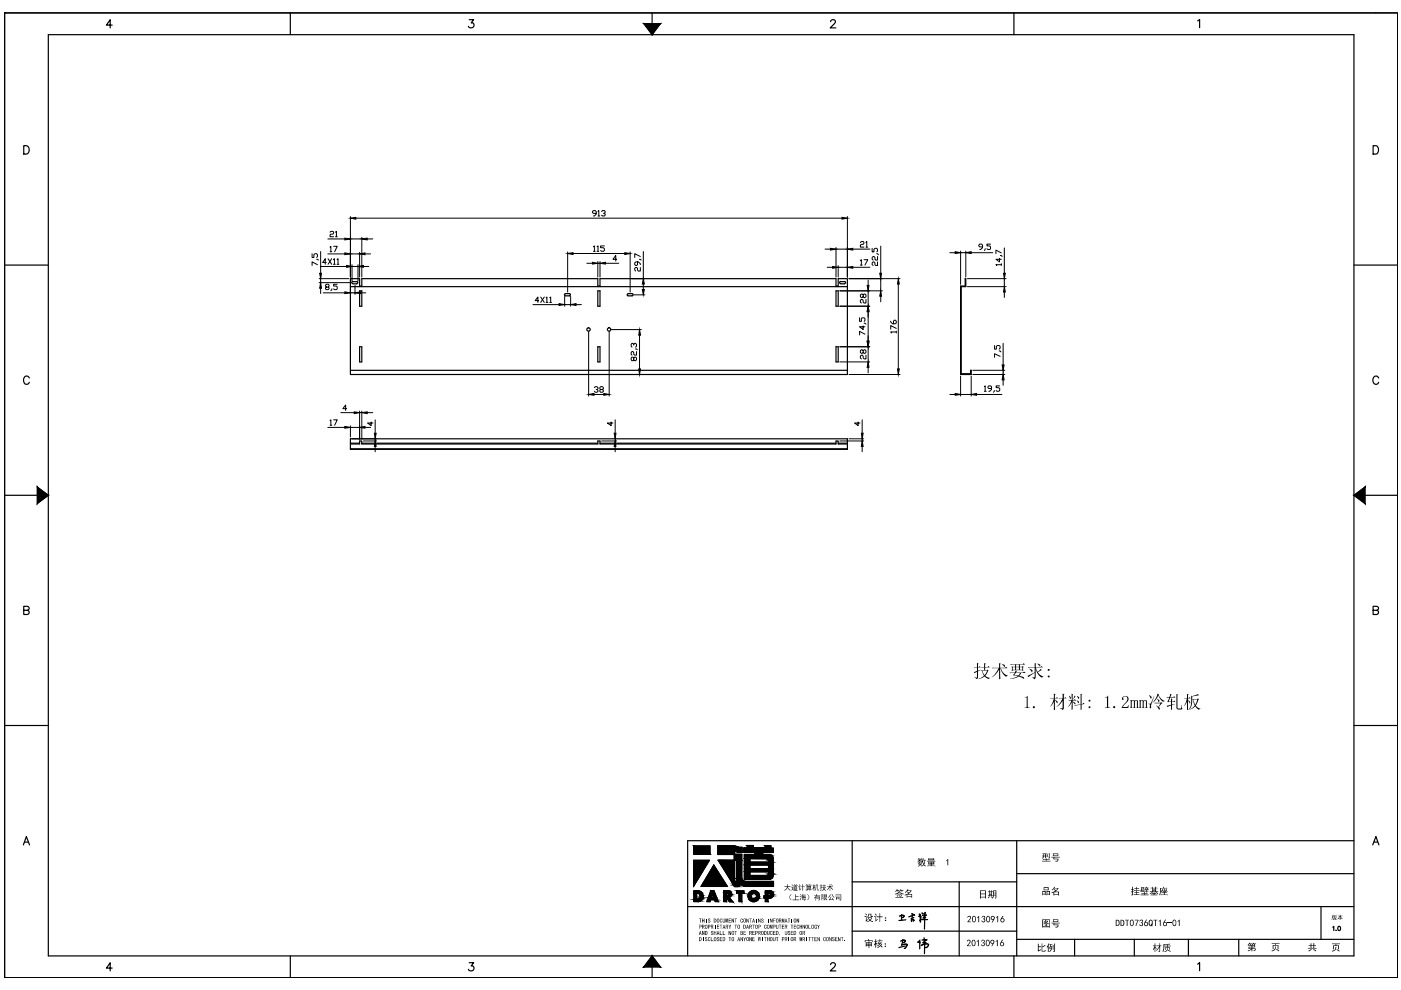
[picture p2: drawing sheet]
<svg xmlns="http://www.w3.org/2000/svg" width="297mm" height="210mm" viewBox="0 0 297 210" stroke-linecap="round" stroke-linejoin="round" font-family="sans-serif">
<!-- layer: 0 -->
<g fill="#000">
<path d="M217.3 147.8h.3l.3-.3v2.3l.5 .3h-1.1l.4-.2v-2zM234.3 147.8l.4-.1 .2-.2v2.4l.5 .2h-1.1l.4-.2v-2zM238 147.9l.4-.3h.4l.4 .2 .1 .6-.2 .3-1.1 1.2h1l.3-.4-.1 .6h-1.4l.2-.4 1-1.3v-.5l-.5-.3a.43 .43 0 0 0-.4 .3 .43 .43 0 0 0 .1 .5 .29 .29 0 0 1-.3-.2 .29 .29 0 0 1 .1-.3zM239.6 148.4h.3v.3a.32 .32 0 0 1 .4-.3 .32 .32 0 0 1 .3 .3l.2-.3a.31 .31 0 0 1 .3 .1 .31 .31 0 0 1 .2 .3v1.2l.1 .1h-.5l.1-.1v-1.3a.22 .22 0 0 0-.2-.2 .22 .22 0 0 0-.2 .3v1.2l.1 .1h-.5l.2-.1v-1.2a.24 .24 0 0 0-.2-.3 .24 .24 0 0 0-.3 .3v1.2l.2 .1h-.5l.1-.1v-1.4zM241.5 148.4h.4v.3v-.2a.3 .3 0 0 1 .4-.1 .3 .3 0 0 1 .2 .3v-.1a.34 .34 0 0 1 .4-.2 .34 .34 0 0 1 .3 .4v1.2l.1 .1h-.5l.2-.1v-1.2a.24 .24 0 0 0-.3-.3 .24 .24 0 0 0-.2 .3v1.2l.2 .1h-.6l.2-.1v-1.2a.22 .22 0 0 0-.2-.3 .22 .22 0 0 0-.2 .3v1.2l.1 .1h-.5l.1-.1v-1.4zM148.2 194.8h.5h-.2v.8h-.1v-.8zM149.1 198.7v.8zM148.8 194.8h.2v.3h.2v-.3h.2v.8h-.2v-.4h-.2v.4h-.2zM148.8 197.4h.2l.2 .6v-.6h.2v.8h-.2l-.2-.6v.6h-.2zM149.7 194.8l.1 .8zM149.5 198.8a.25 .25 0 0 1 .3-.1 .25 .25 0 0 1 .2 .2l-.2-.1a.16 .16 0 0 0-.2 .2 .16 .16 0 0 0 .3 .1 .23 .23 0 0 1 .1 .3 .23 .23 0 0 1-.3 .1 .23 .23 0 0 1-.1-.3v.1a.17 .17 0 0 0 .2 .2 .17 .17 0 0 0 .1-.3l-.3-.1zM150.1 194.9l.1-.1a.2 .2 0 0 1 .2-.1 .2 .2 0 0 1 .1 .3l-.1-.2a.19 .19 0 0 0-.1 .3 .19 .19 0 0 0 .2 .1h.1a.25 .25 0 0 1-.2 .4 .25 .25 0 0 1-.3-.2 .19 .19 0 0 0 .2 .1 .19 .19 0 0 0 .2-.2l-.4-.2z"/>
<path d="M150.2 198.8v-.1a.21 .21 0 0 1 .3 0 .21 .21 0 0 1 0 .3v-.1a.25 .25 0 0 0-.3 .1 .25 .25 0 0 0 0 .3l.2 .2 .1-.3a.26 .26 0 0 1-.2 .4 .26 .26 0 0 1-.2-.4zM150.7 198.7l.1 .7h.5v.1h-.6zM150.8 197.4h.4v.2l-.2-.1-.2 .1 .5 .3-.1 .3h-.4l-.1-.3 .3 .2v-.2a.26 .26 0 0 1-.2-.2 .26 .26 0 0 1 0-.3zM151.6 196.1h.1v.8h-.1zM151.3 197.4h.2v.3h.3v-.3v.8v-.4h-.3v.4h-.2zM152 196.1h.5l-.4 .1v.2h.3v.1h-.3v.3l.4 .1h-.5zM152 198.8l.4-.1 .1 .2-.3-.1a.2 .2 0 0 0 0 .3 .2 .2 0 0 0 .2 0 .27 .27 0 0 1-.1 .4 .27 .27 0 0 1-.3-.3l.2 .3a.18 .18 0 0 0 .2-.2 .18 .18 0 0 0-.3-.2zM152.7 194.9v-.1a.18 .18 0 0 1 .3 0 .18 .18 0 0 1 0 .3v-.1a.21 .21 0 0 0-.3-.1 .21 .21 0 0 0 0 .4 .17 .17 0 0 0 .2 .2 .17 .17 0 0 0 .1-.2 .26 .26 0 0 1-.2 .3 .26 .26 0 0 1-.2-.4zM152.6 198.7h.5l-.4 .1v.2h.4l-.4 .1v.3h.4v.1h-.5zM152.6 197.4h.1v.7h.4v.1h-.5zM152.6 196.1h.5l-.2 .1v.7l-.1-.7zM153.2 194.8l.2 .7h.2v-.7h.2v.6a.25 .25 0 0 1-.3 .2 .25 .25 0 0 1-.3-.2z"/>
<path d="M153.2 197.4h.2v.7h.4v.1h-.6zM153.8 194.8h.2l.1 .5 .1-.5h.2v.8l-.1-.6-.1 .6-.2-.6v.6h-.2zM154.5 197.4l.4 .6 .1-.6v.8h-.1l-.3-.6v.6h-.1zM154.5 198.7h.5l-.2 .1v.7h-.1v-.7zM154.5 194.8h.5h-.4v.3h.3v.1h-.3v.3l.4 .1h-.5zM154.5 196.1l.2 .3 .3-.3-.2 .8h-.1zM155.1 194.8h.1l.3 .6v-.6h.1v.8h-.1l-.3-.6v.6h-.1zM155.7 194.8h.6h-.3v.8v-.8zM155.7 197.4h.6l-.3 .1v.7v-.7zM155.7 196.1h.6l-.3 .1v.7v-.7zM157.1 194.8a.26 .26 0 0 1 .3 0 .26 .26 0 0 1 .1 .3h-.1a.18 .18 0 0 0-.2-.3 .18 .18 0 0 0-.1 .3 .18 .18 0 0 0 0 .3 .18 .18 0 0 0 .3 0l.1-.1a.3 .3 0 0 1-.4 .3 .3 .3 0 0 1-.1-.5zM157 198.7l.4 .6v-.6h.1v.8l-.4-.6-.1 .6z"/>
<path d="M157.6 197.4h.5l-.4 .1v.2h.4l-.4 .1v.3h.5v.1h-.6zM157.6 198.7l.3 .3 .3-.3-.3 .8h-.1zM158.2 194.8h.2l.2 .6 .1-.6v.8h-.1l-.2-.6v.6h-.2zM158.9 194.8h.5h-.2v.8l-.1-.8zM158.9 198.7h.1l.3 .6v-.6h.1v.8h-.1l-.3-.6v.6h-.1zM159.5 197.4h.5l-.4 .1v.2h.4l-.4 .1v.3h.4v.1h-.5zM159.5 198.7h.5l-.4 .1v.2h.4l-.4 .1v.3h.4v.1h-.5zM159.5 196.1h.5l-.2 .1v.7l-.1-.7zM160.3 194.8h.1v.8h-.1zM160.7 194.8l.5 .6v-.6v.8l-.3-.6v.6h-.2zM160.7 198.7h.1l.1 .5 .1-.5h.1v.5l.2-.5-.1 .8-.2-.6-.2 .6zM161.6 198.7h.1v.8h-.1z"/>
<path d="M161.4 194.8a.26 .26 0 0 1 .3 0 .26 .26 0 0 1 .2 .2l-.3-.2v.3a.26 .26 0 0 1 .3 .2 .26 .26 0 0 1-.2 .3 .26 .26 0 0 1-.3-.2l.1 .1a.17 .17 0 0 0 .3-.1 .18 .18 0 0 0-.3-.2zM162 198.7h.5l-.2 .1v.7l-.1-.7zM162.1 196.2a.23 .23 0 0 1 .3-.1 .23 .23 0 0 1 .1 .2l-.1 .1a.19 .19 0 0 0-.2-.2 .19 .19 0 0 0-.1 .3 .19 .19 0 0 0 .1 .3 .19 .19 0 0 0 .2-.2l.1 .1a.3 .3 0 0 1-.4 .1 .3 .3 0 0 1-.1-.4zM162.9 194.8v.8zM162.6 197.4h.2l.1 .7h.1v-.7h.2v.7l-.2 .1-.4-.1zM162.6 198.7h.2v.3h.2v-.3h.2v.8h-.2v-.4h-.2v.4h-.2zM163.3 194.8h.1l.3 .6v-.6h.1v.8l-.4-.6-.1 .6zM163.3 197.5l.1-.1a.21 .21 0 0 1 .3 0 .21 .21 0 0 1 0 .3v-.1a.23 .23 0 0 0-.4 .1 .23 .23 0 0 0 .1 .3l.2 .1 .1-.2a.26 .26 0 0 1-.3 .3 .26 .26 0 0 1-.1-.4zM163.3 196.1h.1l.1 .5 .1-.5h.2v.8l-.1-.6-.1 .6-.2-.6-.1 .6zM163.9 194.8h.5h-.4v.3h.3l-.3 .1v.4zM163.9 197.4h.5l-.4 .1v.2h.3l-.3 .1v.3h.4v.1h-.5zM163.9 198.7l.2 .8 .2-.1v-.7h.1l-.1 .8a.25 .25 0 0 1-.2 0 .25 .25 0 0 1-.2-.2z"/>
<path d="M164.5 198.7h.5l-.2 .1v.7h-.1v-.7zM164.5 196.1h.1l.1 .7h.2l.1-.7v.6a.25 .25 0 0 1-.2 .2 .25 .25 0 0 1-.3-.2zM165.2 198.1h.1l-.1 .3zM165.1 196.1h.6l-.3 .1v.7v-.7zM165.8 194.8h.1l.1 .5 .2-.5h.1v.8l-.1-.6-.1 .6-.2-.6-.1 .6zM165.8 196.1h.5l-.4 .1v.2h.3v.1h-.3v.3l.4 .1h-.5zM166.4 197.4l.2 .7h.2v-.7h.1v.6a.26 .26 0 0 1-.3 .2 .26 .26 0 0 1-.2-.2zM167.2 198.7h.1v.8h-.1zM167 194.8h.6h-.3v.8h-.1v-.8zM167.1 197.4a.19 .19 0 0 1 .3-.1 .19 .19 0 0 1 0 .3l-.2-.1v.2l.4 .2-.2 .3a.2 .2 0 0 1-.3 0 .2 .2 0 0 1 0-.3l.1 .2h.2l-.4-.4zM167.9 194.8h.1v.8h-.1zM167.6 196.1h.5l-.1 .1v.7h-.1v-.7z"/>
<path d="M167.7 197.4h.4l-.3 .1v.2h.3l-.3 .1v.3h.4v.1h-.5zM168.3 196.1h.5l-.4 .1v.2h.3v.1h-.3v.3l.4 .1h-.5zM168.9 194.8h.1l.3 .6v-.6h.1v.8h-.1l-.3-.6v.6h-.1zM169 196.2a.2 .2 0 0 1 .3-.1 .2 .2 0 0 1 0 .3v-.1a.21 .21 0 0 0-.3-.1 .21 .21 0 0 0 0 .4 .17 .17 0 0 0 .2 .2 .17 .17 0 0 0 .1-.2l.1 .1a.32 .32 0 0 1-.5 .1 .32 .32 0 0 1 0-.5zM169.5 196.1h.2v.3h.2v-.3h.2v.8h-.2v-.4h-.2v.4h-.2zM169.5 198.7l.2 .5v-.5h.1l.1 .5 .1-.5h.1l-.1 .8-.2-.6-.1 .6h-.1zM170.2 196.1l.4 .6v-.6h.1v.8l-.4-.6-.1 .6zM171 198.7h.1v.8h-.1zM171.4 196.1h.1v.7l.4 .1h-.5zM171.4 198.7h.5l-.2 .1v.7h-.1v-.7zM172 198.7h.6l-.3 .1v.7v-.7zM172.7 196.2l.4-.1 .1 .1-.1 .2-.2-.2-.1 .3a.18 .18 0 0 0 0 .2 .18 .18 0 0 0 .3 0l-.2-.2h.3v.4l-.5-.1z"/>
<path d="M172.7 198.7h.4l-.3 .1v.2h.3l-.3 .1v.3h.4v.1h-.5zM173.3 196.1l.3 .3 .2-.3-.2 .8h-.1zM173.3 198.7l.4 .6v-.6h.1v.8l-.4-.6-.1 .6zM174.6 198.8l.4-.1 .1 .3-.1-.1a.27 .27 0 0 0-.4 .1 .27 .27 0 0 0 .1 .4h.2l.1-.2a.2 .2 0 0 1 0 .3 .2 .2 0 0 1-.3 0zM175.8 198.7h.1l.3 .6v-.6h.1v.8h-.1l-.3-.6-.1 .6zM176.5 198.7l.4 .1v.1l-.3-.1 .4 .4-.1 .3a.2 .2 0 0 1-.3 0 .2 .2 0 0 1-.1-.3v.1a.16 .16 0 0 0 .2 .2 .16 .16 0 0 0 .1-.3 .32 .32 0 0 1-.3-.5zM177.1 198.7h.4l-.3 .1v.2h.3l-.3 .1v.3h.4v.1h-.5zM177.7 198.7l.4 .6 .1-.6v.8h-.1l-.3-.6v.6h-.1zM178.3 198.7h.5l-.2 .1v.7l-.1-.7zM179 199.4l.1 .1zM200.6 182.4l.4-.3v1.4h-.1v-1.1l-.2 .2zM205.1 194.3l.5-.1a.6 .6 0 0 1-.2 1l-.1 .2h.6v.1h-.8l.6-.8a.25 .25 0 0 0-.1-.4 .25 .25 0 0 0-.4 .2h-.1z"/>
<path d="M207.1 199.5l.4-.3v1.4h-.2v-1.1l-.2 .2zM207.2 194.5l.4-.3v1.3h-.2v-1l-.1 .1zM208.2 194.3l.2-.1a.35 .35 0 0 1 .5 .2 .35 .35 0 0 1-.2 .4l.2 .3-.2 .4h-.4l-.2-.3 .3 .2a.26 .26 0 0 0 .4-.3 .26 .26 0 0 0-.4-.2v-.1a.24 .24 0 0 0 .3-.3 .24 .24 0 0 0-.2-.2 .24 .24 0 0 0-.3 .2h-.1zM211.1 199.5l.4-.3v1.4h-.1v-1.1l-.2 .2zM211.2 194.5l.4-.3v1.3h-.1v-1l-.3 .1zM238.5 195h.9v.1h-.3v1.2h-.2v-1.2h-.4zM240.6 195h.8l-.5 1.3-.2-.1 .6-1.1h-.7zM241.7 195.1h.1a.36 .36 0 0 1 .5 0 .36 .36 0 0 1-.2 .6l.3 .1v.3l-.3 .3-.2-.1a.2 .2 0 0 1-.3-.1 .2 .2 0 0 1 .1-.2 .25 .25 0 0 0 .3 .2 .25 .25 0 0 0 .2-.3 .25 .25 0 0 0-.3-.2v-.1a.23 .23 0 0 0 .3-.2 .23 .23 0 0 0-.2-.3 .23 .23 0 0 0-.3 .3h-.1zM244.6 195h.8v.1h-.3v1.2h-.2v-1.2h-.3zM245.7 195.3l.4-.3v1.3h-.2v-1l-.2 .1zM247.5 195.6h.9v.1h-.9zM249.7 195.3l.4-.3v1.3h-.2v-1l-.2 .1z"/>
<path d="M283.6 194.2h.5v-.2h.1v.2h.4l-.3 .1 .4 .5-.1 .1-.4-.6v.5h.2h-.2v.3h-.1v-.3h-.3h.3v-.5l-.5 .6-.1-.1 .5-.5zM205.1 199.3l.5-.1 .1 .2 .1 .4-.6 .7h.6v.1h-.8l.4-.6a.28 .28 0 0 0 .2-.4 .28 .28 0 0 0-.4-.1l-.2 .1zM208.2 199.3h.5l.1 .4a.22 .22 0 0 0-.2 .2 .22 .22 0 0 0 .2 .2l-.1 .4-.3 .1a.23 .23 0 0 1-.3-.1 .23 .23 0 0 1 .1-.3 .25 .25 0 0 0 .2 .2 .25 .25 0 0 0 .2-.3 .25 .25 0 0 0-.3-.1v-.2a.24 .24 0 0 0 .3-.1 .24 .24 0 0 0-.2-.3 .24 .24 0 0 0-.2 .2h-.2z"/>
<path d="M208.7 140.6l.3 .1-.1 .7h.5l.2-.2 .2 .3h-.9v.6l.5-.1 .2 .2-.5 .9a.29 .29 0 0 0-.1 .3 .29 .29 0 0 0 .3 .2l.6 .2-.3 .2-.5-.3a.55 .55 0 0 0-.9 0l-.8 .3 .9-.5a.46 .46 0 0 0 .1-.8l-.2-.5-.3-.1h.8v-.6l-.8-.1h.8zM208.3 142.2l.2 .6a.22 .22 0 0 0 .2 .3 .22 .22 0 0 0 .3-.2l.3-.7zM207.1 140.5l.4 .2-.2 .7 .4-.1 .2 .2h-.6v.7l.6-.1-.6 .3v1.3a.28 .28 0 0 1-.3 .3 .28 .28 0 0 1-.2-.3l-.2-.1h.5v-1.2l-.4 .3-.2-.2 .6-.2v-.8l-.6-.1h.6z"/>
<path d="M212.4 140.8l.4 .1a.24 .24 0 0 1 .3 .2 .24 .24 0 0 1-.2 .3zM210.3 141.6h1.5v-1l.4 .1-.2 .1v.8h1.1l.2-.2 .3 .3h-1.4l.4 .9 1.1 .6-.1 .1a.56 .56 0 0 1-.8-.3l-.8-1.3 .1 2.2-.3 .1v-2.1l-.7 1.1-.8 .6 .9-1 .5-.9h-1.3z"/>
<path d="M215.4 140.9v.5h.6v-.5zM214.7 141.5v.5h.5v-.5zM215.4 141.5v.5h.6v-.5zM216.2 141.5v.5h.5v-.5zM214.2 140.8h2.6l.2-.2 .3 .3h-1.1v.5h.5l.1-.2 .2 .2-.1 .1 .1 .6-.3 .2v-.2h-2l-.2 .2v-1l.7 .1v-.5l-.9 .1zM215.3 142.7l-.1 .2a.19 .19 0 0 0-.1 .3 .19 .19 0 0 0 .3 0h.2a.64 .64 0 0 0 .7-.5zM214 142.6h1.1l.2-.5 .3 .2-.2 .3h1.5l.2-.2 .4 .3h-1l-.4 .6 .8 .2a.18 .18 0 0 1 .3 .2 .18 .18 0 0 1-.3 .1l-.5-.2a.62 .62 0 0 0-.9 .1l-1.4 .3 1.7-.6-1-.2 .3-.5h-.9z"/>
<path d="M220 140.7l.2 .1a.28 .28 0 0 1 .3 .1 .28 .28 0 0 1-.1 .4zM217.9 141.4h1.5v-.8l.3 .1-.1 .7h1l.2-.2 .3 .3h-1.5l.4 1 .6-.7 .3 .3-.5 .2a.34 .34 0 0 0-.3 .3 .34 .34 0 0 0 .3 .4l.8 .5-.3 .2-.7-.6-.6-1.4v1.9a.32 .32 0 0 1-.3 .4 .32 .32 0 0 1-.4-.3l-.1-.1 .6-.1v-.9l-1.3 1-.3-.3 1.6-.7v-1.1h-1.4zM218.3 141.8l.4 .1a.32 .32 0 0 1 .2 .3 .32 .32 0 0 1-.2 .3z"/>
<path d="M222.1 142a.2 .2 0 0 1 .4 0 .2 .2 0 0 1-.4 0zM222.1 143.4a.21 .21 0 0 1 .4 0 .21 .21 0 0 1-.4 0z"/>
<path d="M225.3 147.1l.4 .1-.1 .8 .3-.2 .2 .3h-.5v2.1a.28 .28 0 0 1-.3 .3 .28 .28 0 0 1-.3-.2l-.3-.2h.6v-1.6l-.8 1.1-.5 .2 .6-.5 .7-1.1-.9-.2h.9zM223.4 147.1l.4 .1-.2 .1v.7l.5-.2 .3 .3h-.8v.3l.4 .1a.29 .29 0 0 1 .2 .3 .29 .29 0 0 1-.1 .3l-.5-.7 .1 2.1-.3 .1v-1.9l-.3 .8-.4 .3 .7-1.6-.7-.2h.7z"/>
<path d="M227.2 147.1l.3 .1-.1 .1v1.1l.5-.2 .3 .3h-.8v.2l.3 .1a.29 .29 0 0 1 .3 .2 .29 .29 0 0 1-.1 .3l-.5-.5v1.6l-.2 .1v-1.6l-.8 1 .8-1.3-.7-.2h.7zM226.7 147.5v.1a.34 .34 0 0 1 .3 .2 .34 .34 0 0 1-.1 .4zM228.3 147.6h.2a.3 .3 0 0 1 .3 .3 .3 .3 0 0 1-.2 .3zM228.3 148.5l.2 .1a.32 .32 0 0 1 .2 .2 .32 .32 0 0 1-.1 .3zM229.1 147.1l.3 .1-.1 .1v2h.2l.2-.3 .3 .3-.7 .1v1l-.2 .1v-1.1l-1.2 .3-.1-.2 1.3-.2zM227.8 147.5l.2 .2-.4 .6z"/>
<path d="M230.8 148.6a.2 .2 0 0 1 .4 0 .2 .2 0 0 1-.4 0zM230.8 149.9a.2 .2 0 0 1 .4 0 .2 .2 0 0 1-.4 0z"/>
<path d="M245.4 147.1l.4 .2h-.2l.5 .8 .8 .6a.54 .54 0 0 1-.8-.4l-.5-.9-.4 .9-.9 .6 .7-.7zM245.3 148.2h.2a.3 .3 0 0 1 .3 .3 .3 .3 0 0 1-.2 .3zM244.7 149h1.3l.2-.1 .3 .2-.6 .5a.26 .26 0 0 0-.2 .3 .26 .26 0 0 0 .2 .2 .17 .17 0 0 1 0 .3 .17 .17 0 0 1-.3-.1l-.5-.7h.1a.3 .3 0 0 0 .4 .2 .3 .3 0 0 0 .2-.3l.2-.4-1.1 .1zM243.6 147.4l.4 .2a.26 .26 0 0 1 .2 .3 .26 .26 0 0 1-.2 .2zM244.6 147.6l-.5 2.1a.25 .25 0 0 1 0 .3 .25 .25 0 0 1-.3 .1v-.4a.32 .32 0 0 0-.3-.4v-.1a.96 .96 0 0 0 .8-.9z"/>
<path d="M247.3 147.8h.6l.2-.7 .3 .2-.2 .5h.6l.2-.2 .2 .3h-1.1l-.3 .8h.5v-.6l.3 .1-.1 .5 .5-.1 .2 .2h-.7v.6l.6-.1-.6 .2v.9l-.2 .1v-.4a.27 .27 0 0 0 0-.4 .27 .27 0 0 0-.4 0l-.4 .2-.1-.3 .9-.2v-.6l-.6 .1-.2-.2 .2-.4a.25 .25 0 0 0 .2-.3 .25 .25 0 0 0-.4-.1zM249.4 147.1l.4 .2-.2 .1v2.7l.2 .1h.6l.1-.7 .1 .6 .1 .1-.3 .2h-.6l-.3-.1z"/>
<path d="M252.6 147.5l.2 .1 1.2-.5 .2 .3-1.4 .2v.6h1l.2-.1 .2 .2-.2 .1-.3 .9a.52 .52 0 0 0 0 .5 .52 .52 0 0 0 .4 .3l.3 .2a.4 .4 0 0 1-.7-.2 .25 .25 0 0 0-.2-.3 .25 .25 0 0 0-.3 .1l-.5 .4-.5 .1 .8-.5a.66 .66 0 0 0 .1-.9l-.2-.7h-.1l-.2 1.3-.6 .9 .5-1.1zM253 148.3l.4 1.1 .4-1.1zM251.7 147.1l.3 .2-.1 .7 .3-.2 .3 .3h-.6v.3l.4 .4v.3h-.1l-.3-.6v2l-.2 .1v-1.9l-.6 1 .5-1.5v-.1h-.4l-.1-.1h.6z"/>
<path d="M148.4 197.4l.4 .8-.2-.2h-.2l-.2 .2zM148.5 197.6l-.1 .3h.1z"/>
<path d="M148.3 196.1h.3l.2 .1-.1 .3-.4 .1v.3zM148.3 196.2v.3h.2l.1-.3z"/>
<path d="M148.2 198.7h.3l.2 .2 .1 .3-.2 .3h-.4zM148.3 198.8l.1 .6a.32 .32 0 0 0 .2-.3 .32 .32 0 0 0-.3-.3z"/>
<path d="M148.8 196.1h.3a.24 .24 0 0 1 .3 .2 .24 .24 0 0 1-.2 .2l.2 .4-.3-.4-.3 .4zM149 196.2v.3h.2v-.3z"/>
<path d="M149.5 197.4h.3l.2 .2v.4l-.3 .2h-.2zM149.6 197.5v.6a.33 .33 0 0 0 .3-.3 .33 .33 0 0 0-.3-.3z"/>
<path d="M149.5 196.2l.1-.1a.43 .43 0 0 1 .4 .3 .43 .43 0 0 1-.2 .5 .47 .47 0 0 1-.3-.7zM149.6 196.2v.2a.21 .21 0 0 0 0 .3 .21 .21 0 0 0 .3 0v-.5z"/>
<path d="M150.1 196.1h.3a.25 .25 0 0 1 .2 .2 .25 .25 0 0 1-.2 .3l-.3 .3zM150.2 196.2v.3a.18 .18 0 0 0 .3-.2 .18 .18 0 0 0-.3-.1z"/>
<path d="M150.7 196.1h.3a.24 .24 0 0 1 .2 .1 .24 .24 0 0 1-.1 .3l.2 .4-.3-.4h-.2l-.1 .4zM150.8 196.2v.3h.2l.1-.3z"/>
<path d="M151.3 194.8l.5 .1v.5l-.2 .2h-.3zM151.5 194.8v.7l.3-.2a.29 .29 0 0 0 0-.3 .29 .29 0 0 0-.3-.2z"/>
<path d="M151.4 198.8v-.1a.43 .43 0 0 1 .5 .3 .43 .43 0 0 1-.1 .5h-.2l-.2-.1zM151.6 198.8l-.1 .5a.18 .18 0 0 0 .2 .1 .18 .18 0 0 0 .1-.3l-.1-.3z"/>
<path d="M152 194.8a.39 .39 0 0 1 .5 .2 .39 .39 0 0 1-.1 .5v.1a.42 .42 0 0 1-.5-.3 .42 .42 0 0 1 .1-.5zM152.2 194.8l-.1 .3a.21 .21 0 0 0 0 .3 .21 .21 0 0 0 .3 .1 .21 .21 0 0 0 0-.3v-.3z"/>
<path d="M152.2 197.4l.3 .8-.1-.2h-.3l-.2 .2zM152.2 197.6l-.1 .3h.2z"/>
<path d="M153.2 198.7h.4l.2 .2v.4l-.3 .2h-.3zM153.3 198.8v.6a.32 .32 0 0 0 .3-.3 .32 .32 0 0 0-.3-.3z"/>
<path d="M153.5 196.1l.3 .8-.2-.2h-.2l-.2 .2zM153.5 196.2l-.1 .3h.2z"/>
<path d="M153.9 196.1l.4 .1 .1 .2-.2 .1 .2 .4-.3-.4h-.1l-.1 .4zM154 196.2v.3h.2l.1-.3z"/>
<path d="M155.2 197.5v-.1a.43 .43 0 0 1 .5 .3 .43 .43 0 0 1-.2 .5 .44 .44 0 0 1-.4-.2 .44 .44 0 0 1 .1-.5zM155.3 197.5l-.1 .2a.21 .21 0 0 0 0 .4 .21 .21 0 0 0 .3-.1v-.5z"/>
<path d="M155.2 198.7h.4l.1 .5a.32 .32 0 0 1-.5 .3 .32 .32 0 0 1-.1-.5zM155.3 198.8l-.1 .2a.23 .23 0 0 0 0 .4 .23 .23 0 0 0 .3 0 .23 .23 0 0 0 0-.3v-.3z"/>
<path d="M156.4 196.2l.4-.1 .1 .5a.3 .3 0 0 1-.4 .3 .3 .3 0 0 1-.2-.4zM156.5 196.2v.3a.21 .21 0 0 0 .1 .3 .21 .21 0 0 0 .2-.1 .21 .21 0 0 0 0-.2v-.3z"/>
<path d="M156.6 198.7l.3 .8-.2-.3h-.2v.3h-.2zM156.6 198.9l-.1 .3h.2z"/>
<path d="M157 197.4h.3a.2 .2 0 0 1 .2 .1 .2 .2 0 0 1-.1 .3 .23 .23 0 0 1 .1 .3 .23 .23 0 0 1-.3 .1h-.2zM157.1 197.5v.2h.3v-.2zM157.1 197.8v.3h.3v-.2z"/>
<path d="M157.6 194.9a.38 .38 0 0 1 .6 .1 .38 .38 0 0 1-.1 .5 .4 .4 0 0 1-.5-.1 .4 .4 0 0 1 0-.5zM157.7 194.9v.2a.21 .21 0 0 0 0 .3 .21 .21 0 0 0 .3 0v-.1a.24 .24 0 0 0 .1-.3 .24 .24 0 0 0-.4-.1z"/>
<path d="M157.6 196.1l.5 .1 .1 .4-.3 .3h-.3zM157.7 196.2l.1 .6 .2-.1v-.4z"/>
<path d="M158.5 196.1l.3 .8-.2-.2h-.2l-.2 .2zM158.5 196.2l-.1 .3h.2z"/>
<path d="M158.4 198.7a.39 .39 0 0 1 .4 .4 .39 .39 0 0 1-.5 .4l-.1-.6zM158.4 198.9v.1a.21 .21 0 0 0-.1 .3 .21 .21 0 0 0 .3 0l.1-.1a.21 .21 0 0 0-.1-.3 .21 .21 0 0 0-.2 0z"/>
<path d="M158.9 197.4h.2a.24 .24 0 0 1 .3 .2 .24 .24 0 0 1-.2 .3l.2 .3-.3-.3-.2 .3zM159 197.5v.3h.2l.1-.3z"/>
<path d="M158.9 196.1h.2a.24 .24 0 0 1 .3 .2 .24 .24 0 0 1-.2 .2l.2 .4-.3-.4-.2 .4zM159 196.2v.3h.2l.1-.3z"/>
<path d="M159.7 194.8l.4 .8-.2-.2h-.3l-.1 .2zM159.8 194.9l-.1 .4h.2z"/>
<path d="M160.1 197.4h.3a.25 .25 0 0 1 .3 .2 .25 .25 0 0 1-.3 .3l-.3 .3zM160.3 197.5v.3a.18 .18 0 0 0 .2-.2 .18 .18 0 0 0-.2-.1z"/>
<path d="M160.1 196.2l.4-.1 .2 .4a.32 .32 0 0 1-.5 .4 .31 .31 0 0 1-.1-.6zM160.3 196.2l-.1 .2a.21 .21 0 0 0 0 .3 .21 .21 0 0 0 .3-.1v-.4z"/>
<path d="M160.8 197.4h.2a.25 .25 0 0 1 .3 .2 .25 .25 0 0 1-.2 .3l.2 .3-.3-.3h-.1l-.1 .3zM160.9 197.5v.3h.2l.1-.2z"/>
<path d="M160.8 196.1h.2a.25 .25 0 0 1 .3 .2 .25 .25 0 0 1-.3 .3h-.1l-.1 .3zM160.9 196.2v.3h.3v-.3z"/>
<path d="M161.4 197.5l.1-.1a.43 .43 0 0 1 .4 .2 .43 .43 0 0 1-.1 .5 .42 .42 0 0 1-.4-.1 .42 .42 0 0 1 0-.5zM161.5 197.6v.1a.24 .24 0 0 0 0 .4 .24 .24 0 0 0 .3 0 .24 .24 0 0 0 0-.4l-.1-.2z"/>
<path d="M162 197.4h.3l.2 .2-.1 .6h-.4zM162.1 197.5v.6h.2l.1-.5z"/>
<path d="M162.6 196.2l.1-.1a.43 .43 0 0 1 .5 .3 .43 .43 0 0 1-.2 .5 .28 .28 0 0 1-.3-.1 .28 .28 0 0 1-.1-.3zM162.8 196.2l-.1 .2a.21 .21 0 0 0 0 .3 .21 .21 0 0 0 .3 0v-.5z"/>
<path d="M163.4 198.7l.3 .1 .1 .4a.26 .26 0 0 1-.2 .3 .26 .26 0 0 1-.3-.3zM163.4 198.8v.3a.19 .19 0 0 0 0 .3 .19 .19 0 0 0 .3-.1v-.4z"/>
<path d="M163.9 196.1h.3a.26 .26 0 0 1 .2 .2 .26 .26 0 0 1-.2 .3h-.2l-.1 .3zM164 196.2v.3h.3v-.3z"/>
<path d="M164.5 194.8h.5l.1 .5a.32 .32 0 0 1-.5 .2 .32 .32 0 0 1-.1-.5zM164.7 194.8l-.1 .3a.21 .21 0 0 0 0 .3 .21 .21 0 0 0 .3 0v-.4z"/>
<path d="M164.5 197.4h.3l.2 .2 .1 .3-.2 .3h-.4zM164.6 197.5v.6a.32 .32 0 0 0 .3-.3 .32 .32 0 0 0-.3-.3z"/>
<path d="M165.1 194.8h.3a.24 .24 0 0 1 .3 .2 .24 .24 0 0 1-.2 .2l.2 .4-.3-.4-.3 .4zM165.3 194.8v.3h.1a.16 .16 0 0 0 .1-.2 .16 .16 0 0 0-.2-.1z"/>
<path d="M165.8 198.7h.2a.25 .25 0 0 1 .3 .3 .25 .25 0 0 1-.3 .2l-.2 .3zM165.9 198.8v.3h.3v-.2z"/>
<path d="M166.4 196.1h.3a.24 .24 0 0 1 .2 .2 .24 .24 0 0 1-.1 .2l.1 .4-.3-.4h-.1l-.1 .4zM166.5 196.2v.3h.3v-.3z"/>
<path d="M166.4 198.7h.3a.24 .24 0 0 1 .2 .2 .24 .24 0 0 1-.1 .3l.1 .3-.3-.3h-.1l-.1 .3zM166.5 198.8v.3l.3-.1v-.2z"/>
<path d="M166.6 194.8l.4 .8-.2-.2h-.3l-.1 .2zM166.7 194.9l-.1 .4h.2z"/>
<path d="M167.7 198.8l.1-.1a.41 .41 0 0 1 .4 .4 .41 .41 0 0 1-.3 .4l-.3-.2zM167.9 198.8l-.1 .5 .1 .2 .2-.6z"/>
<path d="M168.3 197.4h.3l.2 .2-.1 .6h-.4zM168.4 197.5v.6h.2l.1-.5z"/>
<path d="M168.3 194.8a.41 .41 0 0 1 .5 .2 .41 .41 0 0 1-.1 .6 .42 .42 0 0 1-.5-.3 .42 .42 0 0 1 .1-.5zM168.5 194.8l-.1 .3a.21 .21 0 0 0 0 .3 .21 .21 0 0 0 .3 0v-.5z"/>
<path d="M168.3 198.7h.2a.24 .24 0 0 1 .3 .2 .24 .24 0 0 1-.2 .3l.2 .3-.3-.3-.2 .3zM168.4 198.8v.3h.1a.18 .18 0 0 0 .2-.3 .17 .17 0 0 0-.3 0z"/>
<path d="M169.5 197.5l.4-.1 .2 .5a.26 .26 0 0 1-.3 .3 .26 .26 0 0 1-.3-.3zM169.7 197.5l-.1 .4a.21 .21 0 0 0 .1 .2 .21 .21 0 0 0 .3-.1 .21 .21 0 0 0-.1-.2v-.3z"/>
<path d="M170.2 197.4l.4 .1 .1 .2-.2 .2 .2 .3-.3-.3h-.1l-.1 .3zM170.3 197.5v.3l.3-.1-.1-.2z"/>
<path d="M170.2 198.7l.4 .1 .1 .2-.2 .2 .2 .3-.3-.3h-.1l-.1 .3zM170.3 198.8v.3h.2l.1-.3z"/>
<path d="M170.9 196.1a.42 .42 0 0 1 .4 .3 .42 .42 0 0 1-.1 .5h-.3l-.1-.2zM171 196.2l-.1 .3a.21 .21 0 0 0 0 .3 .21 .21 0 0 0 .3 0 .21 .21 0 0 0 0-.3v-.3z"/>
<path d="M172.1 196.2l.3-.1 .2 .4a.32 .32 0 0 1-.4 .4 .32 .32 0 0 1-.2-.5zM172.3 196.2l-.2 .2a.21 .21 0 0 0 0 .3 .21 .21 0 0 0 .3 0l.1-.4z"/>
<path d="M175.2 198.8l.1-.1a.41 .41 0 0 1 .4 .3 .41 .41 0 0 1-.1 .5h-.1a.42 .42 0 0 1-.4-.3 .42 .42 0 0 1 .1-.4zM175.3 198.8v.2a.2 .2 0 0 0 0 .4 .2 .2 0 0 0 .3-.2v-.4z"/>
<path d="M183.9 194.5h1l-.1 .3a.26 .26 0 0 0-.2 .4 .26 .26 0 0 0 .4 .1h.2l-.2 .2-.6-.3-.4 .3-.2-.1 .6-.3zM184.1 193.7h.6v.5l.4 .1v.1h-.5v-.5h-.4v.4l-.2 .2-.1-.1 .2-.2zM183.3 194.3h.4v.8l.2-.2 .1 .1-.4 .4-.1-.1 .1-.9h-.3zM184.2 194.6l.1 .2a.2 .2 0 0 0 .2 .2 .2 .2 0 0 0 .2-.3zM183.4 193.7h.2l.3 .3-.2 .1z"/>
<path d="M183.6 199.8h.5v-.2h.2v.2h.6v.8h-.6v.4h-.2v-.4l-.5 .1zM183.3 199.4h.8l-.1-.2 .2-.1 .1 .3h.7v.3h-.1v-.2h-1.4v.3h-.2zM184.3 200.3v.1h.4v-.1zM183.7 200.3v.1h.4v-.1zM184.3 199.9v.2h.4v-.2zM183.7 199.9v.2h.4v-.2z"/>
<path d="M185.6 199.2h.2v.4h.2v.1h-.2v.3v-.1l.2 .2-.1 .2-.1-.2v.8h-.2v-.8l-.2 .4-.1-.2 .3-.5-.3-.1v-.1h.3zM186.1 199.9l.3-.3 .2 .1-.3 .2h.3l.1-.2 .2 .1-.8 .8-.1-.1 .5-.4h-.4zM186 200.8l.5-.2 .4-.5h.2l-.1 .2a.28 .28 0 0 0-.1 .3 .28 .28 0 0 0 .3 .2l-.3 .1-.2-.3-.6 .4zM186.1 199.4h1v.2h-1zM186.4 199.2l.2-.1 .1 .2-.2 .1z"/>
<path d="M186.4 193.7h.2v.6h.5v.2h-.5v.9h-.2l.1-.9h-.6v-.2h.6zM185.3 194.3h.5v.8l.2-.3 .1 .1-.4 .5-.1-.1v-.9h-.3zM185.5 193.7l.4 .3-.1 .1-.3-.3z"/>
<path d="M187.6 194.5h.3v.3h-.3zM187.6 195h.3v.3h-.3z"/>
<path d="M189.7 189.5l.5-.1 .4-.4 1 .5a.19 .19 0 0 1-.2 .2 .19 .19 0 0 1-.2-.2l-.1 .1h-.9v-.1l-.3 .2zM189.9 190.2h1l.2-.5 .2 .1-.2 .4h.4v.2h-1.6zM190.2 188.5l.1 .1-.1 .1h.5v.1h-.3l-.1 .2a.17 .17 0 0 0-.1-.1 .17 .17 0 0 0-.2 .1h-.2zM190.9 188.5l.2 .1v.1h.5v.1h-.3v.2l-.1 .1-.1-.3h-.1l-.2 .2h-.1zM190.3 189.5h.8l-.3-.2a.19 .19 0 0 0-.2-.1 .19 .19 0 0 0-.1 .2zM190.5 189.8l.2-.1v.4zM190.1 189.8h.1l.2 .3h-.2z"/>
<path d="M192.4 188.5l.2 .1-.2 .2h.9l-.7 .8h.8v.8l-.1-.2h-.9l-.2 .2v-.7l-.4 .1 .8-.4-.3-.3 .1-.1a.31 .31 0 0 0 .4 .2 .31 .31 0 0 0 .2-.3h-.6l-.4 .4-.1-.1zM192.4 189.7v.4h.9v-.4z"/>
<path d="M195.7 181.9l.1 .1-.1 .3h.6l-.2 .1v.6a.3 .3 0 0 0-.1 .4 .3 .3 0 0 0 .3 .2l-.1 .1-.4-.3-.3 .3-.2-.1 .5-.3-.2-.6-.2 .2zM194.6 182.9l.3-.1 .6 .1-.2 .4 .2 .1-.9 .3v-.1l.5-.2-.4-.1 .1-.3h-.2zM194.6 182.3a.27 .27 0 0 0 .3 0 .27 .27 0 0 0 .1-.4h.1a.25 .25 0 0 0 0 .4 .25 .25 0 0 0 .4 0v.1a.27 .27 0 0 0-.4 0 .27 .27 0 0 0 0 .4h-.1v-.3l-.4 .3-.1-.1 .4-.3h-.3zM195.7 182.4l.2 .8 .1-.8zM194.9 183.1v.1l.3 .1v-.3zM195.3 181.9l.2 .1-.1 .3-.2-.1zM195.2 182.4l.2 .2-.1 .2-.1-.2zM194.6 182l.1-.1 .2 .3z"/>
<path d="M196.8 182.7h1.3v.5h-.6v.1l.6 .1h-.6v.1h.8v.2h-1.7v-.2h.8v-.1l-.7 .1v-.2h.7v-.1h-.6zM196.8 182h1.3v.4h-1.3zM196.6 182.5h1.7v.2h-1.7zM197 182.3l.9 .1zM197 182.1h.9zM197.5 182.8v.2h.4v-.2zM196.9 182.8v.2h.5v-.2zM196.9 183l.5 .1zM197.5 183l.4 .1z"/>
<path d="M206.1 199.4l.4-.2 .3 .3v.8l-.2 .3h-.3l-.3-.3zM206.4 199.4l-.2 .3v.5a.22 .22 0 0 0 .2 .3 .22 .22 0 0 0 .2-.3l.1-.5z"/>
<path d="M206.2 194.4a.39 .39 0 0 1 .5-.2 .39 .39 0 0 1 .2 .6l-.1 .5a.44 .44 0 0 1-.5 .2 .44 .44 0 0 1-.2-.6zM206.4 194.3l-.2 .3v.5a.28 .28 0 0 0 .4 .3 .28 .28 0 0 0 .2-.4v-.2a.33 .33 0 0 0-.4-.5z"/>
<path d="M209.1 199.4l.2-.2 .4 .2 .1 .4v.5a.46 .46 0 0 1-.7 .2 .46 .46 0 0 1-.1-.7zM209.4 199.4l-.2 .3v.4a.29 .29 0 0 0 .3 .4 .29 .29 0 0 0 .2-.5l-.1-.5z"/>
<path d="M207.8 188.8h1.2v1.7h-.1v-.2h-1v.2h-.1zM207.9 189.6v.5h1v-.5zM207.9 188.9v.6h1v-.6z"/>
<path d="M209.2 194.4l.1-.1a.54 .54 0 0 1 .6 .2 .54 .54 0 0 1 0 .6l-.2 .4a.6 .6 0 0 1-.6-.3 .6 .6 0 0 1 0-.7zM209.4 194.3l-.1 .6a.27 .27 0 0 0 0 .4 .27 .27 0 0 0 .4-.1v-.7z"/>
<path d="M210.1 194.3l.5-.1 .3 .3v.3l-.5 .8-.1-.1 .3-.4-.5-.2zM210.2 194.6a.3 .3 0 0 0 .6 0 .3 .3 0 0 0-.6 0z"/>
<path d="M210.6 188.8h.6v1.6l-.1 .1-.2-.1h.2v-.5h-.4l-.1 .5-.2 .1-.1-.1 .3-.4zM209.7 188.8h.1v.2h.4v-.2h.2l-.1 .2 .2 .1h-.2v.8l.2 .1h-1v-.1h.2v-.8h-.2zM210.7 188.9v.4h.4v-.4zM210.7 189.4v.3h.4v-.3zM209.6 190.1h.3l-.3 .3h-.2zM209.8 189.1v.2h.4v-.2zM209.8 189.7v.2h.4v-.2zM209.8 189.4v.2h.4v-.2zM210.1 190.1l.1-.1 .2 .3-.1 .1z"/>
<path d="M212.6 194.2h.2l-.4 .5 .5 .1 .1 .4-.2 .3-.4 .1-.2-.2-.1-.4zM212.2 195.1a.3 .3 0 0 0 .6 0 .3 .3 0 0 0-.6 0z"/>
<path d="M221 181h1l-.2 .1v.3h.2v.2h-.2v.3h-.2v-.3h-.2l-.4 .5-.1-.2 .2-.1a.18 .18 0 0 0 .1-.2 .18 .18 0 0 0-.3 0v-.2a.2 .2 0 0 0 .3 0 .2 .2 0 0 0-.2-.3zM221.1 182.1h.6v-.1h.2v.1h.6v.2h-.6v.2h.8v.2h-1.8v-.2h.8v-.2h-.6zM222.5 180.9h.1v.9a.17 .17 0 0 1 0 .2 .17 .17 0 0 1-.3-.1 .17 .17 0 0 1 .2-.2zM222.1 181h.2v.7h-.2zM221.4 181.1v.3h.2v-.3z"/>
<path d="M221.3 188.1h1v.7h-1zM221.9 188.9h.7v.9l-.6-.2v.2h-.1zM221 188.9h.7v.9l-.6-.2-.1 .2zM221.4 188.3v.3h.8v-.3zM222 189.1v.4h.5v-.4zM221.1 189.1v.4h.4v-.4z"/>
<path d="M221 194.9h1.6v1.8h-1.6zM221.1 195.1v1.3h1.4v-1.3zM221.6 195.1h.2l-.1 .1h.6l-.4 .5 .4 .1v.1l-.5-.2-.4 .2h-.2l.5-.2-.2-.2-.1 .2-.1-.1zM221.6 196.1h.1a.22 .22 0 0 1 .2 0 .22 .22 0 0 1 .1 .3l-.5-.2zM221.7 195.8l.3 .3-.3-.1zM221.6 195.4l.2 .2 .2-.2z"/>
<path d="M223.5 188l.2 .1-.1 .2h.9l-.8 .7h.8v.9h-.1v-.2h-.9v.2h-.1v-.7l-.3 .1-.2-.1 .6-.2a.18 .18 0 0 0 .2-.2 .18 .18 0 0 0-.3-.1l.1-.2 .4 .3 .3-.4h-.7l-.4 .4-.1-.1zM223.5 189.2v.4h.9v-.4z"/>
<path d="M223.2 194.9h1.2v.6h-1.2zM222.9 195.7h1.8v.1h-1.1l-.1 .2h.9v.3a.34 .34 0 0 1-.3 .4 .34 .34 0 0 1-.4-.2 .34 .34 0 0 0 .4 0 .34 .34 0 0 0 .1-.3h-.9l.1-.4h-.5zM223.4 195.1v.3h.8v-.3z"/>
<path d="M223.2 181h1.2v.5h-1.2zM222.9 181.7h1.8v.1h-1.1l-.1 .3h.9v.2a.35 .35 0 0 1-.2 .4 .35 .35 0 0 1-.5-.2 .33 .33 0 0 0 .4 0 .33 .33 0 0 0 .1-.3h-.9l.1-.4h-.5zM223.4 181.1v.3h.8v-.3z"/>
<path d="M236.6 195h.4l.3 .2 .1 .8-.4 .3h-.4zM236.7 195.1v1.1h.2l.3-.2v-.6l-.2-.2z"/>
<path d="M237.6 195h.4l.3 .3 .1 .6-.4 .4h-.4zM237.7 195.1v1.1h.3l.2-.2v-.5l-.2-.3z"/>
<path d="M239.6 195.1l.5-.1 .2 .2 .1 .8-.3 .4-.5-.3zM239.9 195.1l-.2 .8a.27 .27 0 0 0 .4 .3 .27 .27 0 0 0 .1-.5v-.5z"/>
<path d="M240 188h.2v.5h.2v.1h-.2v.3l.2-.1v.2h-.2v.8l-.3 .1 .1-.8-.2 .1v-.2h.2v-.4h-.2v-.1h.2zM240.5 189.2h.4v-.3h.2l-.1 .3h.5v.1h-.5v.3h.6v.2h-1.3v-.2h.6v-.3h-.4zM240.5 188.3h.4v-.3h.1v.3h.5v.2h-.5v.2h.6v.2h-1.2v-.2h.5v-.2h-.4z"/>
<path d="M243 195h.2l-.3 .5 .4 .1 .2 .3-.2 .4-.4 .1-.3-.2v-.5zM242.7 195.9a.3 .3 0 0 0 .6 0 .3 .3 0 0 0-.6 0z"/>
<path d="M241.9 188.1h.7v.4h-.5l-.1 .2h.6v.4h-.6v-.4l-.1 .3h-.2l.2-.5zM242 189.3h.6v-.2h.2l-.1 .2h.6v.2h-.6v.2h.8v.1h-1.7v-.1h.8v-.2h-.6zM242.7 188.2h.3l.1-.2v.2h.4v.1h-.3l.2 .1-.2 .2h.3v.1h-.3v.2h.3v.1h-.3v.2h-.2v-.2h-.3v-.1h.3v-.2h-.3v-.1h.2l-.1-.2 .2-.1v.2l-.1 .1 .3-.1v-.2h-.5zM242.1 188.2v.2h.3v-.2zM242.1 188.8v.2h.4v-.2z"/>
<path d="M243.9 188.2h.4l-.1-.2h.2v.2h.5v-.2h.2v.2h.3v.2l-.3-.1v.7h.5v.1h-.5l.5 .3-.1 .2-.6-.5h-.4l-.7 .5v-.2l.5-.3h-.5v-.1h.5v-.7l-.4 .1zM244.2 189.3h.4v-.1h.2v.1h.3v.2h-.3v.2h.6v.1h-1.4v-.1h.6v-.2h-.4zM244.4 188.8v.2h.5v-.2zM244.4 188.3v.2h.5v-.2zM244.4 188.6v.1h.5v-.1z"/>
<path d="M243.7 195.1l.3-.1 .3 .2 .1 .8-.2 .5-.6-.4zM243.8 195.2v.7a.23 .23 0 0 0 0 .2 .23 .23 0 0 0 .3 .1l-.1-.3 .1-.1 .1 .1v-.3a.29 .29 0 0 0 0-.4 .29 .29 0 0 0-.4 0z"/>
<path d="M247.1 195h.1l-.3 .5 .4 .1 .1 .5-.1 .2-.4 .1-.3-.2v-.5zM246.7 195.9a.3 .3 0 0 0 .6 0 .3 .3 0 0 0-.6 0z"/>
<path d="M246.8 188.5h.1v.7h.5v.1h-.5v.4l.7-.1v.2h-1.5v-.2l.7 .1v-.4h-.5v-.1h.5zM246 188.3h.6v-.3h.2v.3l.7-.1v.2h-1.4v1l-.2 .4zM247.2 188.5h.2l-.1 .3 .3 .2-.2 .1-.2-.2-.1 .3-.2-.2zM246.4 188.5h.2l-.1 .3 .3 .2-.2 .1-.2-.2-.1 .2-.2-.1z"/>
<path d="M248.7 195.1l.4-.1 .3 .3v.7l-.3 .4-.5-.3zM248.9 195.1l-.1 .6a.3 .3 0 0 0 .2 .5 .3 .3 0 0 0 .3-.5l-.1-.5z"/>
<path d="M282.9 194h.5v.1h-.4v.2h.4l-.1 .3a.22 .22 0 0 0-.1 .2 .22 .22 0 0 0 .2 .2h-.5l.2-.1-.1-.6-.1 .5-.2 .2zM282.4 194l.1 .3h.1l.1-.3 .1 .4h-.3v.1h.2v.6l-.1-.5-.3 .4zM283 194.3l.2 .5 .1-.5z"/>
<path d="M187.6 200h.2v.3h-.2zM187.6 200.5h.2v.3h-.2z"/>
<path d="M210.1 199.3l.4-.1 .3 .3-.2 .8-.4 .3 .1-.2a.21 .21 0 0 0 .1-.2 .21 .21 0 0 0-.3-.1l-.1-.3zM210.1 199.7a.3 .3 0 0 0 .6 0 .3 .3 0 0 0-.6 0z"/>
<path d="M212.5 199.2h.2l-.4 .6h.4l.2 .5-.3 .3h-.3l-.3-.5zM212.2 200.2a.3 .3 0 0 0 .6 0 .3 .3 0 0 0-.6 0z"/>
<path d="M220.9 200.1h.1v.6l.5-.4 .2 .2-.7 .4v.7h.4l.1-.2a.17 .17 0 0 1 .2 .2 .17 .17 0 0 1-.2 .1h-.6zM220 200.1h.2v.5h.5v.2h-.5v.7l.5-.3v.3l-.3 .1a.19 .19 0 0 1-.3 .1 .19 .19 0 0 1-.1-.2z"/>
<path d="M222.5 200.2h.6v.1h-.3v.3h.3l-.1 .6-.5 .6-.1-.1 .4-.5-.2-.1h.3v-.1v-.3l-.2 .1a.2 .2 0 0 1-.1 .3 .2 .2 0 0 1-.2-.1l.3-.6zM222.3 200l.2 .1-.2 .2v1.5h-.1v-1.1l-.2 .2-.1-.1zM223.5 200.1h.2v1.5a.2 .2 0 0 1-.2 .2 .2 .2 0 0 1-.2-.2h.2zM223.2 200.3h.2v1.1h-.2z"/>
<path d="M245.3 200.5h.5v-.5h.2v.5h.3v.1h-.3v1a.17 .17 0 0 1-.2 .2 .17 .17 0 0 1-.2-.1l.2-.1v-.8l-.6 .8-.1-.1 .6-.8-.4-.1zM244.8 200h.1v.5h.3v.1h-.3v.3l.3 .1-.1 .2-.2-.3v.9h-.1v-.8l-.3 .5-.1-.2 .2-.3a.22 .22 0 0 0 .2-.3 .22 .22 0 0 0-.3-.1v-.1h.3z"/>
<path d="M246.7 200.2l1.3-.1 .1 .1-.5 .1v.2h.6v.1h-.6v.3h.5v.5h-.2v-.4h-.8v.4h-.1v-.5h.4v-.3h-.5v-.1h.5v-.2h-.6v1.2a.18 .18 0 0 1-.1 .2 .18 .18 0 0 1-.2 0l.2-.5zM247.4 201.1h.2l-.1 .5-.6 .3v-.2l.5-.2zM247.6 201.4l.6 .3-.1 .1-.5-.3z"/>
<path d="M264.7 200.4h1.4v.5h-.6v.2h.7v.4l-.4 .1v-.1h.2l.1-.3h-.6v.5h-.2v-.4l-.7 .4-.1-.2 .8-.3h-.6l.1-.5h.5v-.2l-.6 .1zM264.9 199.8l.1 .1-.1 .2h.6v.1h-.4l.2 .1-.2 .1-.1-.2h-.2l-.1 .3-.2-.1zM265.6 199.9l.3 .1-.1 .1h.5v.1h-.3l.1 .1-.1 .1-.3-.2-.2 .2zM264.9 200.9v.2h.4v-.2zM265.5 200.5v.2h.4v-.2z"/>
<path d="M269.6 200h1.7v.1h-.8v.3h.6v.8h-.2v-.7h-.9v.7h-.2v-.8h.5l.1-.3h-.8zM270.3 200.7h.3l-.3 .7-.6 .3-.1-.2 .6-.2zM270.6 201.2l.6 .5-.6-.3z"/>
<path d="M277.5 200.4a.28 .28 0 0 0 .4 0 .28 .28 0 0 0 0-.4h.1v.4h.5v-.4h.1v.4h.4v.1h-.4v.5h.5v.1h-1.8v-.1h.6v-.5h-.4zM278 200.5v.5h.5v-.5zM277.4 201.6l.6-.4 .1 .1-.5 .4zM278.5 201.2l.6 .4-.2 .1-.5-.3z"/>
<path d="M282.4 200.1h1.7v.1h-.8v.2h.6v.9h-.2v-.7h-.9v.7h-.1v-.9h.5v-.2h-.8zM283.2 200.7l.1 .1-.1 .6-.7 .3-.1-.1 .6-.3zM283.4 201.3l.6 .3v.1l-.6-.3z"/>
<circle cx="219.2" cy="149.9" r=".21"/>
<circle cx="236.2" cy="149.9" r=".21"/>
</g>
<g fill="none" stroke="#000" stroke-width=".25">
<path d="M1 2.7h295.3v204.6h-295.3M1 2.7v204.6M1 2.7h.1M10.2 7.4h276.9v195.3h-276.9zM23.8 5.3h-1.2l.8-1.1v1.7M61.6 2.7v4.7M99.5 4.2h.9l-.5 .7a.58 .58 0 0 1 .6 .8 .58 .58 0 0 1-1 .1l-.2-.2M136.5 5h3.5l-1.7 2.4zM138.3 2.7v2.3M176.1 4.6l.3-.4 .6 .1a.5 .5 0 0 1-.1 .8l-.9 .8h1.2M215 2.7v4.7M253.9 4.4l.4-.3v1.8"/>
<path d="M5 30.9a.92 .92 0 0 1 1.2 .9 .92 .92 0 0 1-1.2 .9zM291.1 30.9h.6a.98 .98 0 0 1 .6 .9 .98 .98 0 0 1-.6 .9h-.6zM1 56.2h9.2M74.8 59.7l-.2 .2 .2 .3 1-.1v-.4h-.2M74.8 59.7h.8M178.2 59.7h-.1v.4l1 .1 .2-.3-.3-.2M178.3 59.7h.8M204.6 59.1h.2v1.7h-1v18.4h2v-.7h.1v.9h-2.2v-18.8h.9zM287.1 56.2h9.2M74.3 78.5h105.4M74.3 60.8h105.4M76.2 60.8v-1.7h-1.9v20.3h105.4v-20.3h-2v1.7"/>
<path d="M76.2 73.5h.5v3.2h-.5zM76.2 60.6h.5M76.2 61.7h.5v3.2h-.5zM76.7 60.8v-1.7h50v1.7M119.9 62.3l-.2 .2 .2 .2M119.9 62.7h.8M119.9 62.3h.8M120.7 62.3l.2 .2-.2 .2M126.7 73.5h.5v3.2h-.5zM126.7 60.6h.5M126.7 61.7h.5v3.2h-.5zM127.2 60.8v-1.7h50v1.7"/>
<path d="M134 62.3l.2 .2-.2 .2M134 62.3h-.8l-.2 .2 .2 .2h.8M177.2 73.5h.5v3.2h-.5zM177.2 60.6h.5M177.2 61.7h.5v3.2h-.5zM6.2 80.2a.63 .63 0 0 0-.7-.5 .63 .63 0 0 0-.5 .7v.4a.63 .63 0 0 0 .5 .7 .63 .63 0 0 0 .7-.4M74.3 94.1h1.9v-.6h.5v.6h50v-.6h.5v.6h50v-.6h.5v.6h2M74.3 93h105.4v2.3h-105.4zM74.3 94h1.9M74.3 95.2h105.4M76.7 94h50M127.2 94h50"/>
<path d="M177.7 94h2M292.3 80.2a.59 .59 0 0 0-.9-.4 .86 .86 0 0 0-.3 1.1 .86 .86 0 0 0 1 .5l.2-.3M1 105h6.9M7.9 103.3l2.3 1.7-2.3 1.8zM287.1 105l2.3-1.7v3.5zM289.4 105h6.9M5 129.4l1-.1 .2-.2-.1-.4-.3-.1h-.8v1.7h.8l.3-.2 .1-.4-.4-.3M291.1 129.4l1-.1 .2-.2-.1-.4-.3-.1h-.8v1.7h.8l.3-.2 .1-.4-.4-.3M1 153.8h9.2M287.1 153.8h9.2M5 179.1l.6-1.7 .7 1.7M5.2 178.5h.8"/>
<path d="M147.1 179.4h3.4v1.7h-3.4zM180.7 178.3v24.4M215.6 178.3v24.4M287.1 178.3h-141.3v24.4M291 179.1l.7-1.7 .7 1.7M291.3 178.5h.8M145.8 192.2h141.3M147.1 182.4h3.3l-3.3 5.5zM148 189.3a.7 .7 0 0 1 .5 .7 .7 .7 0 0 1-.4 .6M148 189.4h-.3v1.3h.4M148.2 188.8a1.21 1.21 0 0 1 .9 1.3 1.21 1.21 0 0 1-1.1 1.1M148.3 188.9h-1.2v2.3h1"/>
<path d="M150.7 188.8h.7l.9 2.4h-.7l-.1-.4h-.9l-.1 .4h-.6zM151 189.6l.3 .7h-.5zM151.3 183.4l2.9 4.5h-5.6zM154.3 189.9l.2-.2v-.3l-.5-.1v.6h.3M154.5 188.8a.74 .74 0 0 1 .6 .7 .74 .74 0 0 1-.5 .7M154.6 188.8h-1.2v2.4h.7v-.9l.5 .9h.8l-.8-.9M155.7 182.4h.4v4.4l-.2 .2h-.2zM156.2 188.9h1.5v.5h-.4v1.8h-.6v-1.8h-.5zM156.9 187.4l-.5 .5M156.9 187.5h.1M157 187.4l1 .5M157.3 186.3v-5.2h-1.6v-.6l.8 .2h.9v-1.1h-.8l-.9-.3h-3.5v1.9h3.5v1.2h-3.4l3.4 5.6h.8"/>
<path d="M157.3 186.2a.66 .66 0 0 0 .6 .7M157.9 186.9h6.1v1h-6.1M159 183.4v.8h3.9v-.8h-3.9M159 184.8v.8h3.6M159 184.9h4v.3M162.5 182.1l.4 .4M162.6 182.1h-3.6v.7h3.9v-.3M162.8 189.3l.5 .1 .1 .2-.2 .3h-.4zM162.9 185.2l-.4 .4M163.5 190.4a.76 .76 0 0 0 .5-.9 .76 .76 0 0 0-.7-.6h-1v1h-.3v.5h.3v.8h.5v-.8h.7M163.9 182a.83 .83 0 0 0-.8-.8h-1.4v-.5h2.3v-.9h-.6v-.5h-1.2v.5h-2.5v-.5h-1.3v.5h-.7v.9h2.4v.5h-2.3v5.2h5.3a.83 .83 0 0 0 .8-.8M164 182v3.6"/>
<path d="M180.7 187h34.9M180.7 197.4h34.9M190.9 194.2l-.2 .1M191 194.1l-.1 .1M191.1 195.1l-.5 .1M191.1 194.1h.1M191.1 194.1v1M191.2 194.5h.1M191.2 194.1h-.2M191.3 199.4l-.4 .1M191.4 199.4h.1M191.4 199.4l-.2 1"/>
<path d="M191.4 195.1h-.3M191.4 194.1h.2M191.4 194l-.2 .1M191.6 199.3h.2M191.6 199.3l-.3 .1M191.6 194.3l-.3 .2M191.7 194.1v.2M191.7 194.3l-.1 .1M191.7 199.8h-.2M191.8 199.4h.1M191.9 199.4l-.2 .4M192.1 195l-.7 .1"/>
<path d="M192.8 194.3l-.1 .1M193.2 195l.1 .4v-.3M193.3 195v.1M193.4 195l-.1 .1M193.4 194.1l-.5 .2M193.5 194.1l-.1 .1M193.6 194.9l-.2 .1M193.6 194.9h.1M193.7 195l-.1 .3 .3-.2M193.8 194.5l-.6 .3M193.9 194l-.4 .1M193.9 194l-.6-.3 .1 .9"/>
<path d="M194.7 199.7l-.1 .1M194.9 193.8h.1M194.9 194.3h-.1M195 199.7h.1M195 199.7l-.4 .1M195 193.8l.1 .1M195 199.8v1.4M195 199.7l.1 .1M195 194.2l-.1 .1M195.1 194.2h-.1M195.1 193.9h.1M195.1 199.3l-.5 .4"/>
<path d="M195.1 194.4v.9l.1-.3 .2-.1M195.1 194.2l.1 .1M195.1 193.9v.1M195.1 194h.1M195.2 194.2l-.1 1.3M195.4 193.6l.2 .1M195.6 193.7h.1M195.7 193.7h.1M195.7 199.9l.6-.1-1 .7 .3-.2M195.7 193.7v.1M195.7 199.3h-.2M195.7 194.5h.6l-.8 .5h1.2"/>
<path d="M195.9 199.3h-.2M195.9 198.8l.1 3.4M196 194.1v2.9M196.1 193.7l-.1 .3M196.1 193.5v.2M196.2 193.4v.1M196.2 193.5v.1M196.2 194h.1M196.2 194l-.6 .1M196.3 194h.1M196.4 199.3h.1M196.4 199.2l-.5 .1"/>
<path d="M196.4 194l-.7 .5M196.5 199.2l-.8 .6M203.4 187v15.7M215.6 185.2h71.5M215.6 199.2h71.5M227.8 199.2v3.5M240.5 199.2v3.5M252 199.2v3.5M262.6 199.2v3.5M280.1 192.2v7M282.6 196.6l.2-.2v.9M283.3 197.2v.1"/>
<path d="M283.8 196.5a.41 .41 0 0 1 .4 .4 .41 .41 0 0 1-.4 .4l-.2-.4zM1 207.3h.1M23.8 205.3h-1.2l.8-1.2v1.8M61.6 202.7v4.6M99.5 204.1h.9l-.5 .7a.58 .58 0 0 1 .6 .8 .58 .58 0 0 1-1 .2l-.2-.3M138.3 202.7l1.7 2.3h-3.5zM138.3 205v2.3M176.1 204.5l.3-.4 .6 .2a.55 .55 0 0 1-.1 .7l-.9 .9h1.2M191.4 200.3l-.3 .1M191.8 200.2l-.4 .1M191.8 201.1h-.1M191.9 201l-.1 .1"/>
<path d="M191.9 200.6l-1.3 .3M192.1 200.8l-.2 .2M192.2 200.2h-.4M192.2 200.7l-.1 .1M192.2 200.2l.1 .1M192.3 200.5l-.1 .2M192.3 200.4v.1M192.3 200.2v.2M195.8 200.3h-.2M196.2 200.2h-.4M196.3 200.9h-.2M196.3 200.1h-.1"/>
<path d="M196.5 200.1h.2M196.5 200.1h-.2M196.6 200.1l.2 .1M196.8 200.5l-.5 .4M196.8 200.4v.2M196.8 200.2l.1 .1M196.8 200.3v.1M215 202.7v4.6M253.9 204.4l.4-.3v1.7"/>
<circle cx="124.8" cy="69.9" r=".36"/>
<circle cx="129.1" cy="69.9" r=".36"/>
<circle cx="159.8" cy="190" r="1.21"/>
<circle cx="159.8" cy="190" r=".61"/>
</g>
<!-- layer: 4 -->
<g fill="#000">
<path d="M166.3 187.9h.6v-.4h.1v.4h.6v.1h-.6l.6 .8-.3-.1-.4-.5-.1 .4-.4 .2-.2-.1 .6-.4 .1-.3h-.6zM167.7 189.6l.1 .1-.3 .4 .1 .5 .2 .2-.1 .1-.3-.5v-.5zM168.6 189.6h.1v.4h.6v.1h-.6v.6h.7v.2h-1.3v-.2h.5zM171.2 189.6l.4 .5-.1 .4-.3 .4v-.1l.3-.6z"/>
<path d="M168.2 187.7h.5l.1-.2h.1l-.1 .2h.4l-.5 .2h.3v.7h-.7v-.7l.3-.1zM167.8 188h.3v.7h1v.1h-.7l-.4-.1-.1 .1v-.6zM168.4 188.4l.5 .1zM168.4 188.2v.1h.5v-.1zM168.4 188v.1h.5v-.1zM167.9 187.6h.1l.1 .2zM168.3 187.5l.2 .1z"/>
<path d="M170.1 187.5h.2v.5h.3l-.3 .1v.7h-.2v-.7h-.4l.4-.1zM169.3 187.9h.3v.6l.2-.1 .1 .1-.4 .3v-.7h-.2zM169.4 187.6l.3 .2-.1 .1z"/>
<path d="M170.2 189.6h.1l-.1 .1h.7l-.8 .2h.7l-.1 .4 .2 .1h-.2v.3h.2l-.3 .3-.1-.1 .1-.2h-.5l-.1-.4h.1v-.3h-.2zM170.2 190.4v.3h.4v-.3zM170.2 190.1v.2h.4v-.2zM169.8 190.4h.1l-.3 .5zM169.5 190l.4 .2-.1 .1zM169.7 189.6l.3 .2-.1 .1-.3-.2zM170.3 190.4l.1 .2zM170.3 190.1h.2l-.1 .2z"/>
<path d="M171 187.9h.9v.5l-.1 .1 .4 .1h-.4v.2h-.1v-.2h-.4l-.3 .3-.1-.1 .3-.2-.4-.1h.4l-.2-.1zM171 187.5h.2l-.1 .1h.4v.1l-.7 .1zM171.6 187.5l.5 .1v.1l-.7 .1zM171.1 188.2l.7 .1zM171.1 188.1l.7 .1zM171.1 187.9l.7 .1zM171.4 188.4l.3 .1z"/>
<path d="M172.6 189.8h.5v-.2l.1 .2h.7l-.8 .2h.7v.8l-.3 .1 .2-.3h-.7v.3h-.1v-.7l-.2 .3-.1-.1 .5-.5zM173 190.1v.2h.7v-.2zM173 190.4v.1h.7v-.1z"/>
<path d="M173 187.6h.4v1.1l.3-.1-.1 .2h-.3v-1.1h-.2l-.1 .9-.2 .2h-.1l.2-.3zM172.5 187.5h.1v.3h.2v.1h-.2v.2l.2 .1v.1l-.2-.2v.7h-.1v-.6l-.1 .3h-.1l.2-.5-.2-.2h.2z"/>
<path d="M174.3 187.7h.4v-.2l.1 .2h.3l-.3 .1v.2h.2v.4a.19 .19 0 0 0-.2 .2 .19 .19 0 0 0 .3 .1v.1l-.4-.2-.3 .2h-.2l.4-.2-.2-.6h.3v-.2zM174 187.5l.1 .3h.2l-.2 .3 .2-.1v.2h-.2v.6h-.2l.1-.5h-.2l.2-.1v-.3h-.2v-.1h.2zM174.5 188.2l.3 .3 .1-.3z"/>
<path d="M174.7 189.6h.6v.6h-.3v.1l.1 .1 .2-.1-.2 .2 .3 .3-.1 .1-.3-.2-.1-.5h-.1v.5l.2-.1v.2l-.3 .1zM174.2 189.6h.4l-.2 .5 .2 .3-.2 .3v-1h-.2v1.2zM174.8 189.9v.2h.4v-.2zM174.8 189.7v.2h.4v-.2z"/>
<path d="M175.3 187.8l.6 .1v-.4h.2l-.1 .4 .6-.1v.1l-.5 .1 .6 .6-.4-.1-.3-.5 .1 .8h-.2v-.8l-.3 .6h-.3l.5-.6-.5-.1zM176.2 187.6a.15 .15 0 0 1 .3 0 .15 .15 0 0 1-.3 0z"/>
<path d="M176.1 190.1l.2 .1-.4 .5h.6l-.1-.2 .1-.1 .3 .5-.2-.2-.5 .1a.17 .17 0 0 1-.3 0 .17 .17 0 0 1 .1-.2zM176.3 189.6h.1l.2 .4 .4 .2-.2 .2zM176 189.6l.1 .1-.5 .7v-.1z"/>
<path d="M177.2 190.2h.8v.5l-.6-.1-.2 .2zM177.2 189.6h1.2l-.1 1.3-.3-.1 .2-.1v-1zM177.4 190.3v.2h.4v-.2zM177.1 189.9h1v.1h-1z"/>
</g>
<!-- layer: 0 -->
<g fill="#000" stroke="#000" stroke-width=".21">
<path d="M147.1 182.4h3.3l-3.3 5.5zM151.3 183.4l2.9 4.5h-5.6zM159 190.9h1.7l-.4 .2zM159.3 188.9h1zM162.6 185.6h1.4z"/>
<path d="M138.3 5.8v1.6l1.7-2.4zM136.5 5h3.5l-1.7 .8zM136.5 5l1.8 2.4v-1.6z"/>
<path d="M8.7 105h1.5l-2.3 1.8zM7.9 103.3v3.5l.8-1.8zM7.9 103.3l2.3 1.7h-1.5z"/>
<path d="M287.1 105l2.3-1.7-.8 1.7zM289.4 103.3l-.8 1.7 .8 1.8zM287.1 105h1.5l.8 1.8z"/>
<path d="M152.2 179.3v.3h4.4zM152.2 179.3h3.5l.9 .3z"/>
<path d="M157.7 179.8h5.7zM157.7 179.8h5.7z"/>
<path d="M158.4 179.3v.5h1.3zM158.4 179.3h1.3v.5z"/>
<path d="M158.4 179.8h5zM158.4 179.8h5z"/>
<path d="M162.2 179.3v.5h1.2zM162.2 179.3h1.2v.5z"/>
<path d="M147.1 179.4v1.7h3.4zM147.1 179.4h3.4v1.7z"/>
<path d="M147.1 188.9v.2h1.5zM147.1 188.9h1.2l.3 .2z"/>
<path d="M147.1 189.1v.3h1.8zM147.1 189.1h1.5l.3 .3z"/>
<path d="M147.1 189.4v1.3h.6zM147.1 189.4h.6v1.3z"/>
<path d="M147.1 190.7h1.7zM147.1 190.7h1.7z"/>
<path d="M147.1 190.7v.3h1.4zM147.1 190.7h1.7l-.3 .3z"/>
<path d="M147.1 191v.2h1zM147.1 191h1.4l-.4 .2z"/>
<path d="M148.1 190.7h.7l-.5-.2zM148.3 190.5h.7l-.2 .2z"/>
<path d="M148 189.4h.9zM148 189.4h.9z"/>
<path d="M148.1 189.4l.9 .2zM148.1 189.4h.8l.1 .2z"/>
<path d="M148.4 190.3l-.1 .2h.7zM148.4 190.3h.6v.2z"/>
<path d="M148.5 190.2l-.1 .1h.6zM148.5 190.2h.6l-.1 .1z"/>
<path d="M148.5 189.9v.3h.6zM148.5 189.9h.6v.3z"/>
<path d="M148.5 189.9h.6zM148.5 189.9h.6zM148.3 189.6l.2 .3h.6zM148.3 189.6h.7l.1 .3z"/>
<path d="M150 190.8l-.1 .4h.6zM150 190.8h.6l-.1 .4z"/>
<path d="M150.2 190.3l-.2 .5h2.1zM150.2 190.3h1.7l.2 .5z"/>
<path d="M150.5 189.6l-.3 .7h.6zM150.5 189.6h.5l-.2 .7z"/>
<path d="M150.7 188.8l-.2 .8h1.1zM150.7 188.8h.7l.2 .8z"/>
<path d="M151 189.6l.3 .7h.6zM151 189.6h.6l.3 .7z"/>
<path d="M151.5 190.8l.1 .4h.7zM151.5 190.8h.6l.2 .4z"/>
<path d="M152.2 179.6v.9h5.2zM152.2 179.6h5.2v.9z"/>
<path d="M152.2 180.5v.2h3.5zM152.2 180.5h3.5v.2z"/>
<path d="M152.2 180.7v.4h3.5zM152.2 180.7h3.5v.4z"/>
<path d="M152.2 181.1l5.1 .1zM152.2 181.1l5.1 .1z"/>
<path d="M152.3 182.4h5zM152.3 182.4h5z"/>
<path d="M152.3 182.4h3.4zM152.3 182.4h3.4z"/>
<path d="M153.4 188.8v.2h1.4zM153.4 188.8l1.4 .2z"/>
<path d="M153.4 189v.1h1.6zM153.4 189h1.4l.2 .1z"/>
<path d="M153.4 189.1v.2h1.7zM153.4 189.1h1.6l.1 .2z"/>
<path d="M153.4 189.3v.6h.6zM153.4 189.3h.6v.6z"/>
<path d="M153.4 189.9h1.7zM153.4 189.9h1.7z"/>
<path d="M153.4 189.9v.2h1.5zM153.4 189.9h1.7l-.2 .2z"/>
<path d="M153.4 190.1v.2h1.3zM153.4 190.1h1.5l-.2 .2z"/>
<path d="M153.4 190.3v.9h.7zM153.4 190.3h.7v.9z"/>
<path d="M154.3 189.9h.8l-.6-.2zM154.5 189.7h.6v.2z"/>
<path d="M154.3 189.3l.8 .1zM154.3 189.3l.8 .1z"/>
<path d="M154.4 189.4l.7 .1zM154.4 189.4l.7 .1z"/>
<path d="M154.5 189.5v.1h.7zM154.5 189.5h.6l.1 .1z"/>
<path d="M154.5 189.6l.6 .1zM154.5 189.6h.7z"/>
<path d="M154.1 190.3h.5zM154.1 190.3h.6z"/>
<path d="M154.1 190.3l.5 .9h.8zM154.1 190.3h.5l.8 .9z"/>
<path d="M152.3 182.4l2.9 4.6h.5zM152.3 182.4h3.4v4.6z"/>
<path d="M155.2 187l.2 .5h8.6zM155.2 187h8.8v.5z"/>
<path d="M155.4 187.5h1.5zM155.4 187.5h1.5z"/>
<path d="M155.7 181.2h1.6zM155.7 181.2h1.6z"/>
<path d="M155.7 181.2v1.2h1.6zM155.7 181.2h1.6v1.2z"/>
<path d="M155.4 187.5l.3 .3h1.1zM155.4 187.5h1.5l-.1 .3z"/>
<path d="M155.7 187.8v.2h.8zM155.7 187.8h1.1l-.3 .2z"/>
<path d="M155.9 187h8.1l-8-.1zM156 186.9h8v.1z"/>
<path d="M156.1 186.8l1.8 .1zM156.1 186.8l1.8 .1z"/>
<path d="M156 186.9h8zM156 186.9h8z"/>
<path d="M156.1 186.8h1.5zM156.1 186.8h1.5z"/>
<path d="M155.7 182.4h1.6zM155.7 182.4h1.6z"/>
<path d="M156.1 182.4v3.9h1.2zM156.1 182.4h1.2v3.9z"/>
<path d="M156.1 186.3v.2h1.3zM156.1 186.3h1.2l.1 .2z"/>
<path d="M156.1 186.5v.3h1.5zM156.1 186.5h1.3l.2 .3z"/>
<path d="M156.2 188.9v.5h1.5zM156.2 188.9h1.5v.5z"/>
<path d="M156.2 189.4h1.1zM156.2 189.4h1.1z"/>
<path d="M155.7 180.5l.8 .2h.9zM155.7 180.5h1.7v.2z"/>
<path d="M156.7 189.4v1.8h.6zM156.7 189.4h.6v1.8z"/>
<path d="M157 187.5l.4 .3h6.6zM157 187.5h7v.3z"/>
<path d="M157.7 179.8v.9h6.3zM157.7 179.8h6.3v.9z"/>
<path d="M157.8 181.2h3.9zM157.8 181.2h3.9z"/>
<path d="M157.8 181.2l5.6 .1zM157.8 181.2l5.6 .1z"/>
<path d="M157.8 181.3v.1h5.9zM157.8 181.3h5.6l.3 .1z"/>
<path d="M157.8 181.4v.3h6.1zM157.8 181.4h5.9l.2 .3z"/>
<path d="M157.8 181.7v.3h6.2zM157.8 181.7h6.1l.1 .3z"/>
<path d="M157.8 182l6.2 .1zM157.8 182l6.2 .1z"/>
<path d="M157.8 182.1v.7h1.2zM157.8 182.1h1.2v.7z"/>
<path d="M157.8 182.8v.6h6.2zM157.8 182.8h6.2v.6z"/>
<path d="M157.8 183.4v.8h1.2zM157.8 183.4h1.2v.8z"/>
<path d="M157.8 184.2v.7h6.2zM157.8 184.2h6.2v.7z"/>
<path d="M157.8 184.9v.7h1.2zM157.8 184.9h1.2v.7z"/>
<path d="M157.8 185.6v.3h6.1zM157.8 185.6h6.2l-.1 .3z"/>
<path d="M157.8 185.9v.3h5.9zM157.8 185.9h6.1l-.2 .3z"/>
<path d="M157.8 186.2v.2h5.6zM157.8 186.2h5.9l-.3 .2z"/>
<path d="M157.8 186.4h5.3zM157.8 186.4h5.6z"/>
<path d="M157.4 187.8l.5 .1h6.1zM157.4 187.8h6.6v.1z"/>
<path d="M158.7 189.7l-.1 .3h.6zM158.7 189.7h.6l-.1 .3z"/>
<path d="M158.7 189.6v.1h.6zM158.7 189.6h.7l-.1 .1z"/>
<path d="M158.6 190l.1 .3h.6zM158.6 190h.6l.1 .3z"/>
<path d="M158.8 189.5l.6 .1zM158.8 189.5h.7z"/>
<path d="M158.7 190.3v.1h.7zM158.7 190.3l.7 .1z"/>
<path d="M158.8 189.4l.7 .1zM158.8 189.4h1z"/>
<path d="M158.7 190.4l.8 .1zM158.7 190.4l.8 .1z"/>
<path d="M159 189.2l-.2 .2h2zM159 189.2h1.7l.1 .2z"/>
<path d="M158.8 190.5l1 .1zM158.8 190.5l1 .1z"/>
<path d="M159 189.2h1.7l-1.4-.3zM159.3 188.9h1l.4 .3z"/>
<path d="M158.8 190.6l.2 .3h1.7zM158.8 190.6h2l-.1 .3z"/>
<path d="M159 190.9l.3 .2h1zM159.3 191.1h1z"/>
<path d="M159.8 190.6h1zM160.1 190.5h.8z"/>
<path d="M160.1 180.7h3.9zM160.1 180.7h3.9z"/>
<path d="M160.1 180.7v.5h1.6zM160.1 180.7h1.6v.5z"/>
<path d="M159.8 189.4l1.1 .1zM159.8 189.4l1.1 .1z"/>
<path d="M160.1 190.5h.8zM160.2 190.4h.7z"/>
<path d="M160.1 189.5l.8 .1zM160.1 189.5l.8 .1z"/>
<path d="M160.2 190.4h.7l-.5-.1zM160.4 190.3h.6l-.1 .1z"/>
<path d="M160.2 189.6l.8 .1zM160.2 189.6h.7l.1 .1z"/>
<path d="M160.4 190v.3h.6zM160.4 190h.6v.3z"/>
<path d="M160.4 189.7v.3h.6zM160.4 189.7h.6v.3z"/>
<path d="M162 189.9l1.9 .1zM162 189.9h2z"/>
<path d="M162 190v.2h1.7zM162 190h1.9l-.2 .2z"/>
<path d="M162 190.2v.2h1.5zM162 190.2h1.7l-.2 .2z"/>
<path d="M162 190.4h.8zM162 190.4h.8z"/>
<path d="M162.3 188.9l1.3 .1zM162.3 188.9l1.3 .1z"/>
<path d="M162.3 189v.1h1.5zM162.3 189h1.3l.2 .1z"/>
<path d="M162.3 189.1v.2h1.7zM162.3 189.1h1.5l.2 .2z"/>
<path d="M162.3 189.3v.6h.5zM162.3 189.3h.5v.6z"/>
<path d="M162.3 189.9h1.7zM162.3 189.9h1.7z"/>
<path d="M162.3 190.4v.8h.5zM162.3 190.4h.5v.8z"/>
<path d="M162.6 185.6h1.4zM162.6 185.6h1.4zM162.8 185.6h1.2z"/>
<path d="M162.6 182.1h1.4zM162.6 182.1h1.4z"/>
<path d="M162.8 185.6h1.2l-1.1-.2zM162.9 185.4h1.1v.2z"/>
<path d="M162.7 182.1l.2 .2h1.1zM162.7 182.1h1.3v.2z"/>
<path d="M162.9 182.3v.2h1.1zM162.9 182.3h1.1v.2z"/>
<path d="M162.9 182.5v.3h1.1zM162.9 182.5h1.1v.3z"/>
<path d="M162.9 183.4v.8h1.1zM162.9 183.4h1.1v.8z"/>
<path d="M163 185.2l-.1 .2h1.1zM163 185.2h1v.2z"/>
<path d="M163 184.9v.3h1zM163 184.9h1v.3z"/>
<path d="M163.1 189.9h.9l-.7-.1zM163.3 189.8h.7v.1z"/>
<path d="M163.2 189.3l.8 .1zM163.2 189.3l.8 .1z"/>
<path d="M163.4 189.7l.6 .1zM163.4 189.7l.6 .1z"/>
<path d="M163.2 189.4l.8 .1zM163.2 189.4h.8v.1z"/>
<path d="M163.4 189.5v.2h.6zM163.4 189.5h.6v.2z"/>
<path d="M138.3 202.7l1.7 2.3-1.7-.8zM136.5 205h3.5l-1.7-.8zM138.3 202.7v1.5l-1.8 .8z"/>
</g>
<!-- layer: print -->
<path d="M1 2.7h295.3v204.6h-295.3z" fill="none" stroke="#000" stroke-width=".25"/>
<!-- layer: dim -->
<g fill="none" stroke="#000" stroke-width=".21">
<path d="M66.2 53.8v.8h.3v-.6l.3-.2h.3l.2 .2-.2 .6M67.1 55l.4 .1M67.3 56.1l-1.1-.6v.8M67.6 59.1h6.4M67.6 59.9h6.9M67.9 56.5h5.6M68 53.3v4.6M68 59.1v.8M69.2 55.7h-.8l.6-.9v1.2M69.5 53.8h3.6M69.5 50.7h3.6M69.6 54.8l.7 1.2"/>
<path d="M70 52.4l.1-.2v1.2M70 49.2l.1-.1h.5l.1 .1-.1 .4h-.5l-.1 .2v.4h.7M70 53.4h.4M70.3 54.8l-.7 1.2M70.7 55.1l.2-.3v1.2M70.7 56h.4M70.7 52.2h.8l-.5 1.2M71.1 49.2l.2-.1v1.1M71.1 50.2h.4M71.5 55.1l.2-.3v1.2M71.5 56h.3M74.3 45.9v12.8"/>
<path d="M74.3 53.8h1.9M74.3 50.7h2.4M74.6 56.1v3.5M74.6 56.5h1.3M75.4 46.3h103.1M75.9 56.1v3.5M76.2 53.5v5.2M76.7 50.3v8.4M77 56.5h1.2M77.4 53.8h1.2M77.9 50.7h1.1M120.4 53.4v8.5"/>
<path d="M121.5 53.7h11M124.4 55.8h1.2M125.8 52.3l.2-.2v1.2M125.8 53.3h.4M126.4 45.2h-.6l-.2-.2 .2-.4h.4l.2 .3v.5l-.4 .4h-.2M126.6 52.3l.2-.2v1.2M126.6 53.3h.4M126.7 55.4v3.3M126.7 55.8h.5M126.8 44.9l.2-.3v1.2M126.8 45.8h.4M127.2 55.4v3.3"/>
<path d="M127.6 44.9l.1-.3h.4l.2 .4-.4 .2M128.1 45.2l.2 .2-.2 .4h-.4l-.1-.2M128.1 52.1h-.8v.4h.6l.2 .2v.4l-.2 .2-.6-.2M128.4 55.8h2.8M130.7 55h-.7l.6-.8v1.2M133.6 53.4v8.5M133.9 59.1h2.8M135.2 55.5v.6l-.2 .2-.4-.2v-.4l.2-.2h.5l.5 .4v.2M135.6 55l.3 .1M135.8 56.7v.8h-.5l-.1-.6-.2-.2-.4 .2v.4l.2 .2M135.8 54.4l-1.2-.6v.8M136.4 53.3v5.8"/>
<path d="M174.9 52.8h1.2M175.4 56.7h1.1M177.2 52.5v6.2M177.2 52.8h2.5M177.7 56.3v2.4M177.7 56.7h2M179.7 45.9v12.8M180 59.1h10.8M180.8 56.7h3.6M180.8 52.8h3.6M182.4 55.3l.2-.2v1.1M182.4 51.4l.2-.2h.4l.2 .2-.2 .4-.6 .2v.4h.8"/>
<path d="M182.4 56.2h.4M183.2 55.1h.8l-.6 1.1M183.6 51.4l.2-.2v1.2M183.6 52.4h.4M184.1 59.4v1.1M184.9 52.6v.8h.4v-.5l.2-.3h.4l.2 .3v.3l-.2 .2M185.9 53.8l.4 .2M186.1 55.5v.8h-.4l-.4-.8-.4 .2v.4l.2 .2M186.1 54.4v.7h-.4l-.4-.7-.4 .2v.4l.2 .1M186.7 52.2v5.7M186.7 59.1v2.6M201.4 53.6h1.1"/>
<path d="M203.7 53.2v7.1M203.7 53.6h1.1M204.8 53.2v5.5M205.1 59.1h8.2M205.9 53.6h4.6M208.3 52.4h-.6l-.2-.3 .2-.3h.4l.2 .2v.5l-.6 .4M208.9 52.7l-.2 .4M210 51.8h-.7v.3h.5l.2 .3v.3l-.2 .2-.5-.2M211.9 54.8v.7l-.7-.5h1.1M212.1 54.2l.4 .2M212.3 56.1h-1.1l.1 .2M212.3 53.6l-1.1-.6v.8"/>
<path d="M212.3 55.9v.4M212.9 52.6v5.3M212.9 59.1v1.7M68 61.1v1.2M68.5 62.1h4.6M69.2 60.9l-.2-.3 .2-.3h.4l.2 .3-.2 .3h-.4l-.2 .3 .6 .2 .2-.2-.2-.3M70.4 61.2l-.3 .4M71.5 60.3h-.8v.3h.6l.2 .3v.3l-.2 .2-.6-.2M74.3 61.1v1.3M74.3 62.1h1M75.3 60.5v1.9M76.4 62.1h1.2"/>
<path d="M113 64.6h5.5M114.2 63.7h-.7l.5-.7v1.1M114.6 63l.8 1.1M115.4 63l-.8 1.1M115.8 63.1l.2-.1v1.1M115.8 64.1h.4M116.5 63.1l.3-.1v1.1M116.5 64.1h.4M119.7 62.9v2M119.7 64.6h1.3M121 62.9v2M122.1 64.6h1.2"/>
<path d="M124.8 70.3v13.7M129.2 70.3v13.7M129.5 79.4h6.5M129.5 69.9h6.5M134.4 75.9l.2-.2 .4 .2v.4l-.4 .2-.2-.2v-.4l-.4-.2-.2 .2v.4l.2 .2 .4-.2M134.4 73.2l-.2-.4h-.2l-.2 .2 .2 .6M134.4 73l.2-.2 .4 .2v.4l-.3 .2M134.4 62.5h2.3M134.7 74l.4 .2M135 74.5v.8l-.6-.2-.2-.6-.4 .2v.4l.2 .2M135.6 71.1v7.1M136.4 60.2v1.2"/>
<path d="M178.1 61.7h9M178.1 64.9h6.3M178.1 73.5h6.3M178.1 76.7h6.3M180 79.4h10.8M182.2 67.4v.7h.4v-.6l.2-.1h.4l.2 .1v.5l-.2 .1M183 62.5l.2-.2 .4 .2v.4l-.2 .2-.4-.2v-.4l-.2-.2-.4 .2v.4l.2 .2 .4-.2M183 69.1v.8l-.8-.6h1.2M183 74.4l.2-.2 .4 .2v.3l-.2 .2-.4-.2v-.3l-.2-.2-.4 .2v.3l.2 .2 .4-.2M183.2 68.5l.4 .2M183.4 70.9l-1.2-.6v.7M183.6 63.5v.7l-.6-.1v-.4l-.2-.2-.4 .2v.4l.2 .1"/>
<path d="M183.6 75.3v.8h-.4l-.4-.8-.4 .2v.4l.2 .2M184.1 61.7v3.2M184.1 66.1v6.2M184.1 73.5v3.2M184.1 77.9v1.2M186.7 62.8v1.2M188.8 68.1l.4 .6h.6l.2-.2v-.4l-.2-.2-.4 .2v.6M190 70.4h-1.2l.3 .2M190 69.6l-1.2-.6v.8M190 70.2v.4M190.5 60.2v18M203.7 79.7v4.3"/>
<path d="M205.1 60.8h8.2M205.9 79.7v4.3M206.2 79.4h6.8M206.2 78.5h6.8M210.9 73.3v.7h.3v-.6l.3-.1 .5 .1v.4l-.2 .2M211.8 74.4l.4 .2M212 75.6l-1.1-.6v.8M212.7 72.8v4.6M212.7 78.5v.9M212.9 61.9v1.2M69.5 90.6h3.6M70 89.2l.1-.2v1.2"/>
<path d="M70 90.2h.4M70.7 89h.8l-.5 1.2M72.3 87.5h2.8M73.5 86.6h-.8l.6-.7v1.1M74.3 90.3v2.4M74.3 90.6h1.9M74.6 93h5.3M76.2 87.2v5.9M76.2 87.5h.5M76.7 87.2v5.9M77 93.5h2.9M77.4 90.6h1.2"/>
<path d="M77.9 87.5h1.1M78.7 89.5v.7l-.8-.5h1.2M79.5 89v2.8M79.5 93v.5M79.5 94.6v1.2M125.9 83.6h2.1M126 82.2l.2-.2h.4l.2 .4-.4 .2M126.6 82.6l.2 .2-.2 .4h-.4l-.2-.2M127.3 82.6l-.1-.4 .1-.2h.4l.2 .4-.6 .2-.1 .2 .1 .4h.4l.2-.2-.2-.4M127.6 93.5h3.2M129.6 89.5v.7l-.8-.5h1.2M130.4 89v2.8"/>
<path d="M130.4 93v.5M130.4 94.6v1.2M178.1 93.5h5M180 93h3.1M181.9 89.5v.7l-.7-.5h1.1M182.8 89v2.8M182.8 93v.5M182.8 94.6v1.2M201.4 83.6h1.1M203.7 83.6h2.2M207.1 83.6h5.3M208.7 82l.2-.2v1.2"/>
<path d="M208.7 83h.4M210.2 82.4h-.6l-.1-.2 .1-.4 .6 .2v.6l-.4 .4h-.2M210.8 82.8l-.2 .4M212 81.8h-.8v.4h.6l.2 .2v.4l-.2 .2h-.4l-.2-.2M212.7 80.5v1.2"/>
</g>
<g fill="#000" stroke="#000" stroke-width=".21">
<path d="M67.8 57.9h.4l-.2 1.2zM73.1 53.6l1.2 .2-1.2 .2zM73.1 50.5l1.2 .2-1.2 .2zM73.5 56.3l1.1 .2-1.1 .2zM74.3 46.3l1.1-.2v.4zM75.9 56.5l1.1-.2v.4zM76.2 53.8l1.2-.2v.4zM76.7 50.7l1.2-.2v.4zM120.4 53.7l1.1-.1v.4zM125.6 55.6l1.1 .2-1.1 .2zM127.2 55.8l1.2-.2v.4zM132.5 53.6l1.1 .1-1.1 .3z"/>
<path d="M176.1 52.6l1.1 .2-1.1 .2zM176.5 56.5l1.2 .2-1.2 .2zM178.5 46.1l1.2 .2-1.2 .2zM179.7 56.7l1.1-.2v.4zM179.7 52.8l1.1-.2v.4zM186.5 57.9h.4l-.2 1.2zM202.5 53.4l1.2 .2-1.2 .1zM204.8 53.6l1.1-.2v.3zM212.8 57.9h.3l-.2 1.2zM68 59.9l.2 1.2h-.4zM73.1 61.9l1.2 .2-1.2 .2zM75.3 62.1l1.1-.2v.4z"/>
<path d="M118.5 64.4l1.2 .2-1.2 .2zM121 64.6l1.1-.2v.4zM135.6 69.9l.2 1.2h-.4zM135.4 78.2h.4l-.2 1.2zM136.2 61.4h.4l-.2 1.1zM136.4 59.1l.2 1.1h-.4zM183.9 60.5h.3l-.1 1.2zM184.1 64.9l.1 1.2h-.3zM183.9 72.3h.3l-.1 1.2zM184.1 76.7l.1 1.2h-.3zM186.7 61.7l.2 1.1h-.4zM190.5 59.1l.2 1.1h-.4z"/>
<path d="M190.3 78.2h.4l-.2 1.2zM212.5 77.4h.4l-.2 1.1zM212.9 60.8l.2 1.1h-.3zM73.1 90.4l1.2 .2-1.2 .2zM75.1 87.3l1.1 .2-1.1 .2zM76.2 90.6l1.2-.2v.4zM76.7 87.5l1.2-.2v.4zM79.5 93.5l.3 1.1h-.4zM79.4 91.8h.4l-.3 1.2zM124.8 83.6l1.1-.2v.4zM128 83.4l1.2 .2-1.2 .2zM130.4 93.5l.2 1.1h-.4z"/>
<path d="M130.2 91.8h.4l-.2 1.2zM182.8 93.5l.2 1.1h-.4zM182.6 91.8h.4l-.2 1.2zM202.5 83.4l1.2 .2-1.2 .2zM205.9 83.6l1.2-.2v.4zM212.7 79.4l.2 1.1h-.4z"/>
</g>
</svg>
